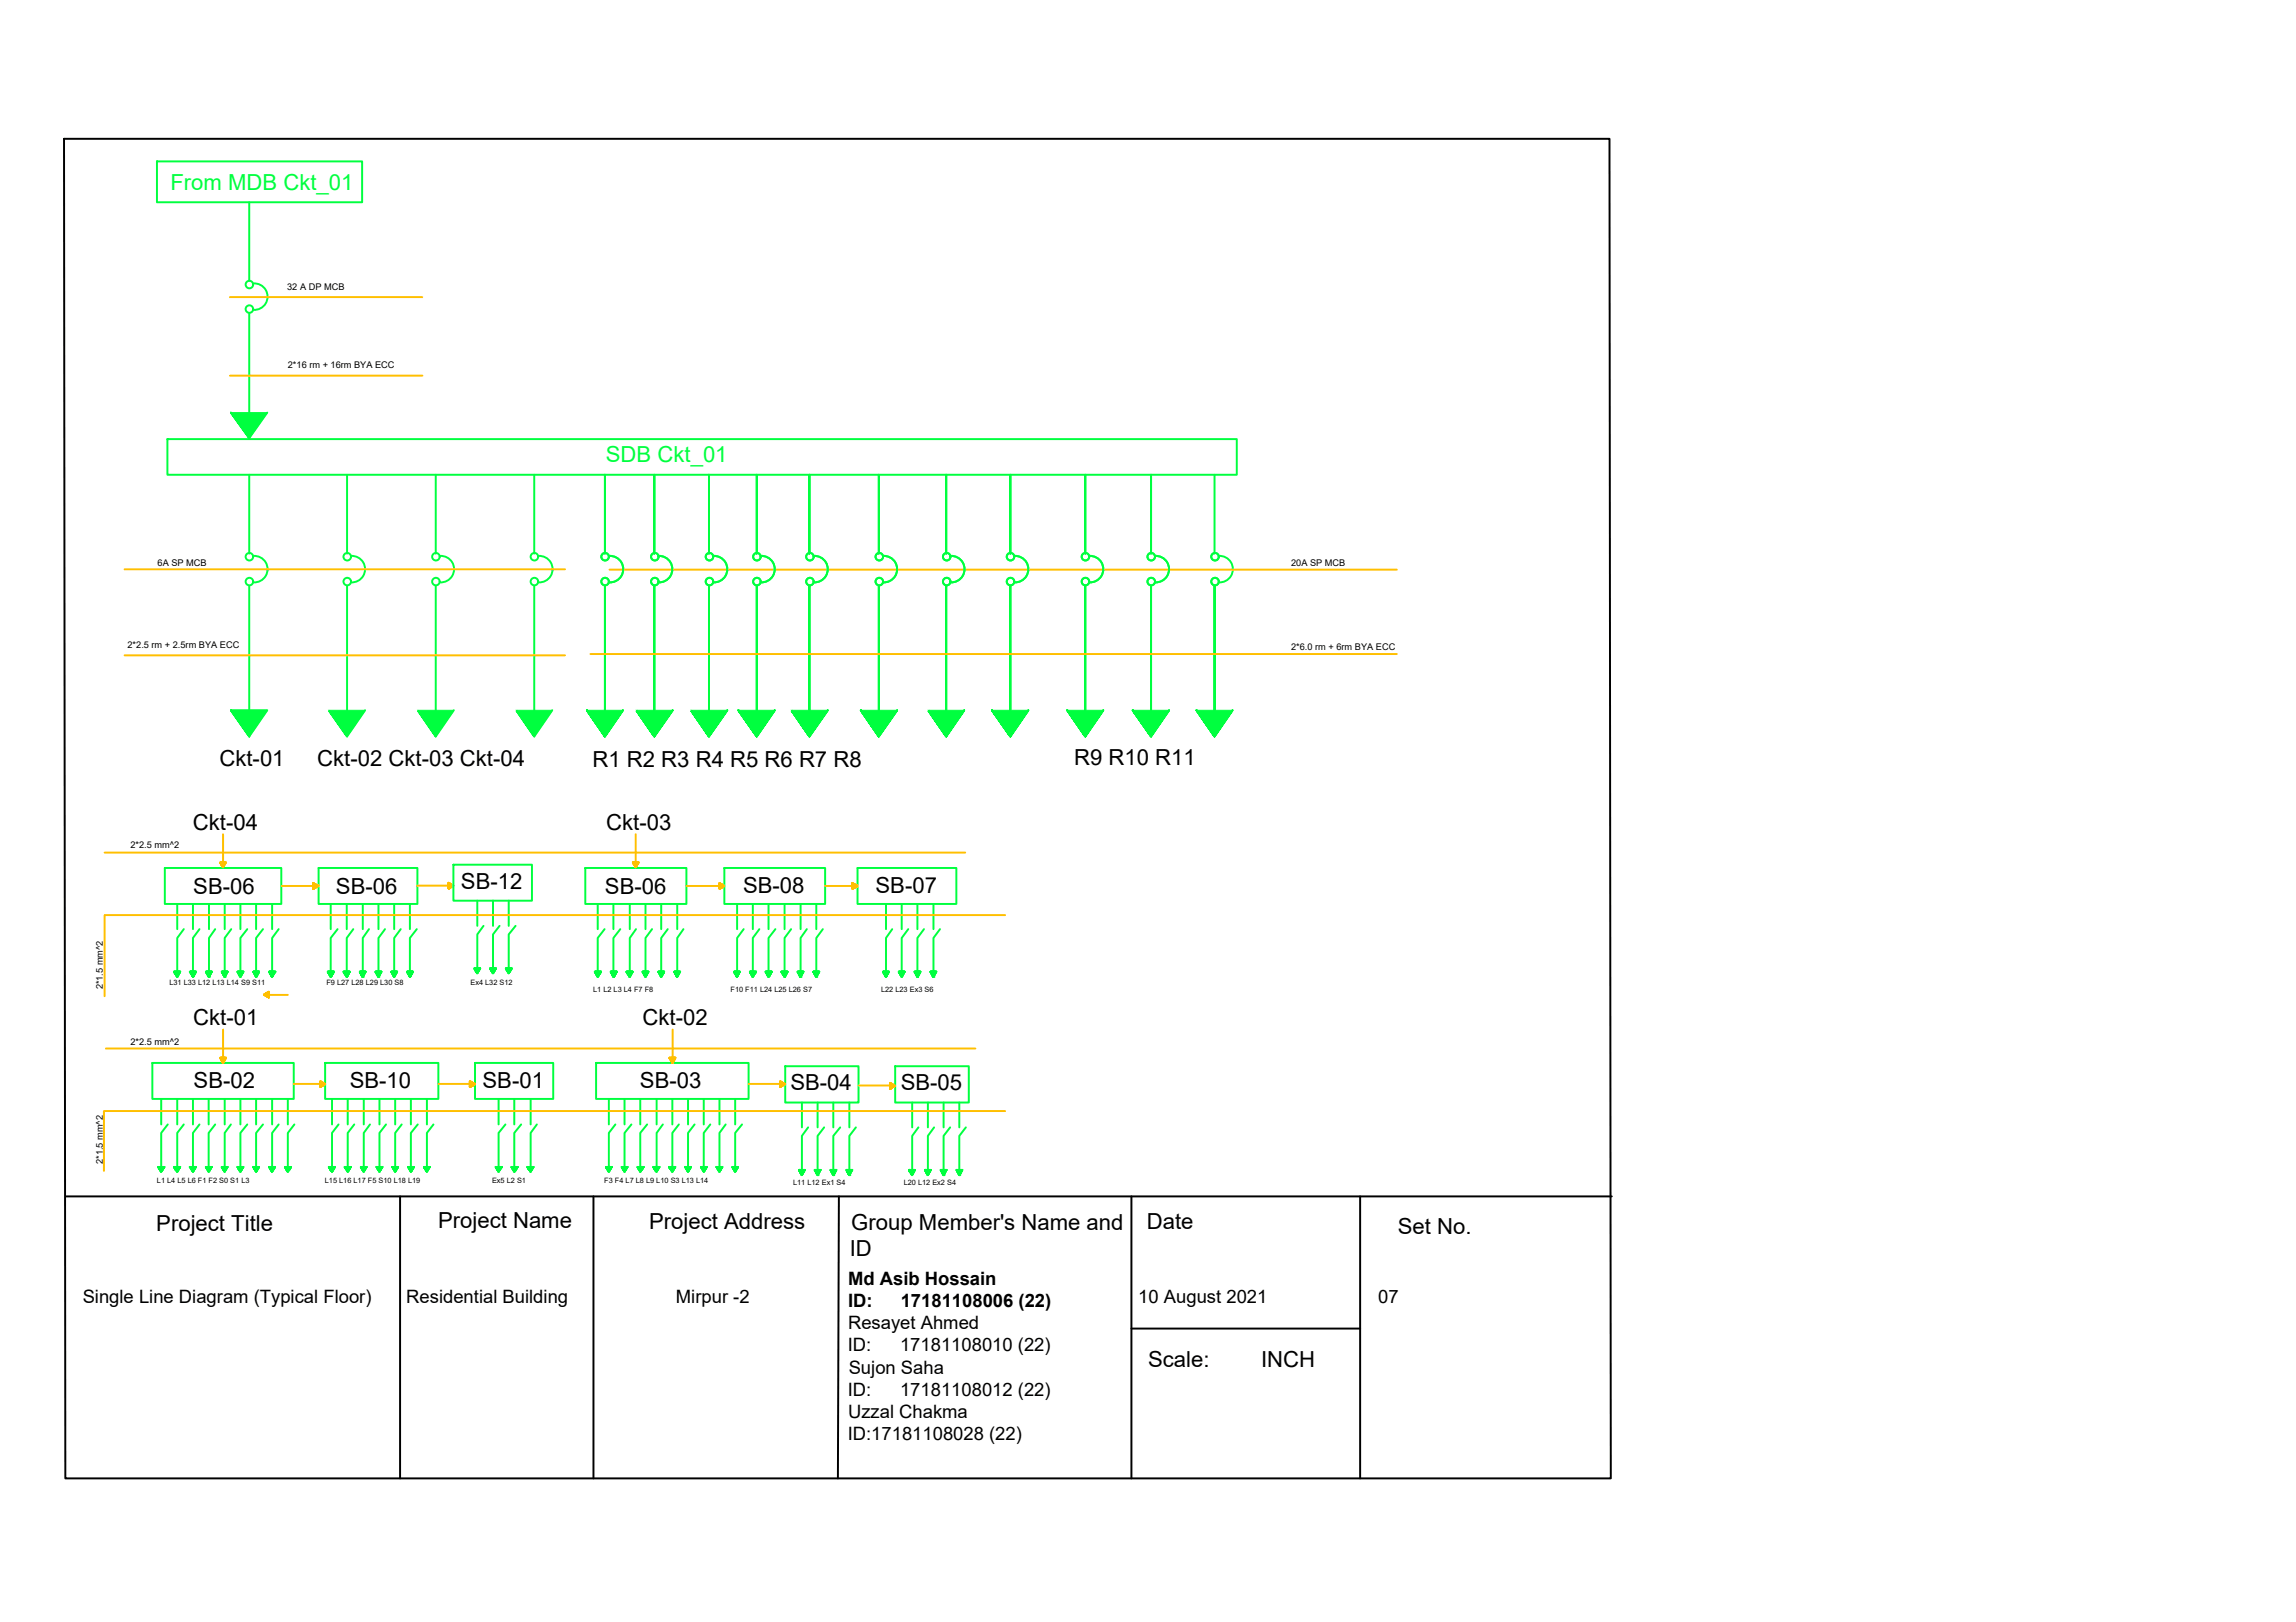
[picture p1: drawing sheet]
<svg xmlns="http://www.w3.org/2000/svg" width="297mm" height="210mm" viewBox="0 0 297 210" stroke-linecap="round" stroke-linejoin="round" font-family="sans-serif">
<defs><g id="words">
<g font-size="2.9" fill="#00ff3f">
<text x="22" y="24.7">From MDB Ckt_01</text>
<text x="78.4" y="59.8">SDB Ckt_01</text>
</g>
<g font-size="2.9">
<text x="28.4" y="99.1">Ckt-01</text>
<text x="41" y="99.1">Ckt-02 Ckt-03 Ckt-04</text>
<text x="76.7" y="99.2">R1 R2 R3 R4 R5 R6 R7 R8</text>
<text x="139" y="99">R9 R10 R11</text>
<text x="25" y="107.4">Ckt-04</text>
<text x="78.4" y="107.4">Ckt-03</text>
<text x="25" y="115.7">SB-06</text>
<text x="43.5" y="115.7">SB-06</text>
<text x="59.6" y="115.1">SB-12</text>
<text x="78.3" y="115.7">SB-06</text>
<text x="96.1" y="115.6">SB-08</text>
<text x="113.3" y="115.6">SB-07</text>
<text x="25" y="132.7">Ckt-01</text>
<text x="83.1" y="132.7">Ckt-02</text>
<text x="25" y="140.8">SB-02</text>
<text x="45.2" y="140.8">SB-10</text>
<text x="62.4" y="140.8">SB-01</text>
<text x="82.8" y="140.8">SB-03</text>
<text x="102.3" y="141">SB-04</text>
<text x="116.5" y="141">SB-05</text>
<text x="20.2" y="159.3">Project Title</text>
<text x="56.7" y="158.9">Project Name</text>
<text x="84" y="159.1">Project Address</text>
<text x="110.1" y="159.1">Group Member's Name and</text>
<text x="148.4" y="159.1">Date</text>
<text x="180.8" y="159.7">Set No.</text>
<text x="109.9" y="162.5">ID</text>
<text x="148.5" y="176.9">Scale:</text>
<text x="163.1" y="176.9">INCH</text>
</g>
<g font-size="2.4">
<text x="109.7" y="166.3">Md Asib Hossain</text>
<text x="10.7" y="168.6">Single Line Diagram (Typical Floor)</text>
<text x="52.6" y="168.6">Residential Building</text>
<text x="87.4" y="168.6">Mirpur -2</text>
<text x="109.7" y="169.2">ID:</text>
<text x="109.7" y="172">Resayet Ahmed</text>
<text x="116.5" y="169.2">17181108006 (22)</text>
<text x="147.3" y="168.6">10 August 2021</text>
<text x="178.3" y="168.6">07</text>
<text x="109.7" y="174.9">ID:</text>
<text x="109.8" y="177.8">Sujon Saha</text>
<text x="116.4" y="174.9">17181108010 (22)</text>
<text x="109.7" y="180.6">ID:</text>
<text x="109.7" y="183.5">Uzzal Chakma</text>
<text x="116.4" y="180.6">17181108012 (22)</text>
<text x="109.7" y="186.4">ID:17181108028 (22)</text>
</g>
<g font-size="1.2">
<text x="37.2" y="37.5">32 A DP MCB</text>
<text x="37.2" y="47.7">2*16 rm + 16rm BYA ECC</text>
<text x="20.4" y="73.3">6A SP MCB</text>
<text x="167" y="73.3">20A SP MCB</text>
<text x="16.5" y="83.9">2*2.5 rm + 2.5rm BYA ECC</text>
<text x="167" y="84.1">2*6.0 rm + 6rm BYA ECC</text>
<text x="16.9" y="109.7">2*2.5 mm^2</text>
<text x="13.3" y="128" transform="rotate(-90 13.3 128)">2*1.5 mm^2</text>
<text x="16.9" y="135.2">2*2.5 mm^2</text>
<text x="13.3" y="150.6" transform="rotate(-90 13.3 150.6)">2*1.5 mm^2</text>
</g>
<g font-size="1">
<text x="21.9" y="127.4">L31 L33 L12 L13 L14 S9 S11</text>
<text x="42.2" y="127.4">F9 L27 L28 L29 L30 S8</text>
<text x="60.9" y="127.4">Ex4 L32 S12</text>
<text x="76.7" y="128.4">L1 L2 L3 L4 F7 F8</text>
<text x="94.5" y="128.4">F10 F11 L24 L25 L26 S7</text>
<text x="114" y="128.4">L22 L23 Ex3 S6</text>
<text x="20.3" y="153.1">L1 L4 L5 L6 F1 F2 S0 S1 L3</text>
<text x="42" y="153.1">L15 L16 L17 F5 S10 L18 L19</text>
<text x="63.7" y="153.1">Ex5 L2 S1</text>
<text x="78.2" y="153.1">F3 F4 L7 L8 L9 L10 S3 L13 L14</text>
<text x="102.6" y="153.3">L11 L12 Ex1 S4</text>
<text x="116.9" y="153.3">L20 L12 Ex2 S4</text>
</g>
</g></defs>
<!-- layer: PDF_Layer1 -->
<g fill="#00ff3f" stroke="#00ff3f" stroke-width=".13">
<path d="M154.8 91.9h4.7l-2.4 3.4z"/>
<path d="M95.5 91.9h4.7l-2.3 3.4z"/>
<path d="M146.5 91.9h4.7l-2.3 3.4z"/>
<path d="M138.1 91.9h4.6l-2.3 3.4z"/>
<path d="M128.3 91.9h4.7l-2.3 3.4z"/>
<path d="M120.1 91.9h4.6l-2.3 3.4z"/>
<path d="M111.4 91.9h4.7l-2.4 3.4z"/>
<path d="M102.4 91.9h4.7l-2.4 3.4z"/>
<path d="M89.4 91.9h4.7l-2.4 3.4z"/>
<path d="M75.9 91.9h4.7l-2.3 3.4z"/>
<path d="M82.3 91.9h4.7l-2.3 3.4z"/>
<path d="M29.9 91.9h4.7l-2.4 3.4z"/>
<path d="M42.5 91.9h4.7l-2.3 3.4z"/>
<path d="M54 91.9h4.7l-2.3 3.4z"/>
<path d="M66.8 91.9h4.6l-2.3 3.4z"/>
<path d="M29.9 53.4h4.7l-2.4 3.3z"/>
</g>
<g fill="none" stroke="#00ff3f" stroke-width=".25">
<path d="M20.3 20.9h26.5v5.3h-26.5zM32.2 26.2v10.1M32.8 36.7a1.71 1.71 0 0 1 1.8 1.7 1.71 1.71 0 0 1-1.8 1.7M21.7 56.8h138.3v4.6h-138.3zM32.2 40.6v16M34.6 53.4l-2.4 3.3-2.3-3.3 2.3 3.3M32.2 61.4v10.2M32.2 75.8v16.1M32.8 71.9a1.71 1.71 0 0 1 1.8 1.8 1.71 1.71 0 0 1-1.8 1.7M44.9 61.4v10.2M44.9 75.8v16.1M45.4 71.9a1.71 1.71 0 0 1 1.8 1.8 1.71 1.71 0 0 1-1.8 1.7"/>
<path d="M56.4 61.4v10.2M56.4 75.8v16.1M56.9 71.9a1.71 1.71 0 0 1 1.8 1.8 1.71 1.71 0 0 1-1.8 1.7M69.1 61.4v10.2M69.1 75.8v16.1M69.7 71.9a1.71 1.71 0 0 1 1.8 1.8 1.71 1.71 0 0 1-1.8 1.7M78.3 71.6v-10.2v10.2M78.8 71.9a1.71 1.71 0 0 1 1.8 1.8 1.71 1.71 0 0 1-1.8 1.7M84.7 71.6v-10.2v10.2M85.2 71.9a1.71 1.71 0 0 1 1.8 1.8 1.71 1.71 0 0 1-1.8 1.7M91.7 71.6v-10.2v10.2M92.3 71.9a1.71 1.71 0 0 1 1.8 1.8 1.71 1.71 0 0 1-1.8 1.7"/>
<path d="M97.9 71.6v-10.2v10.2M98.4 71.9a1.71 1.71 0 0 1 1.8 1.8 1.71 1.71 0 0 1-1.8 1.7M104.7 71.6v-10.2v10.2M105.3 71.9a1.71 1.71 0 0 1 1.8 1.8 1.71 1.71 0 0 1-1.8 1.7M113.7 71.6v-10.2v10.2M114.2 71.9a1.71 1.71 0 0 1 1.9 1.8 1.71 1.71 0 0 1-1.9 1.7M122.4 71.6v-10.2v10.2M123 71.9a1.71 1.71 0 0 1 1.8 1.8 1.71 1.71 0 0 1-1.8 1.7M130.7 71.6v-10.2v10.2M131.2 71.9a1.71 1.71 0 0 1 1.8 1.8 1.71 1.71 0 0 1-1.8 1.7M140.4 71.6v-10.2v10.2M140.9 71.9a1.71 1.71 0 0 1 1.8 1.8 1.71 1.71 0 0 1-1.8 1.7"/>
<path d="M148.9 71.6v-10.2v10.2M149.4 71.9a1.71 1.71 0 0 1 1.8 1.8 1.71 1.71 0 0 1-1.8 1.7M157.1 61.4v10.2M157.7 71.9a1.71 1.71 0 0 1 1.8 1.8 1.71 1.71 0 0 1-1.8 1.7M29.9 91.9l2.3 3.4-2.3-3.4h4.7l-2.4 3.4M47.2 91.9l-2.3 3.4-2.4-3.4 2.4 3.4M58.7 91.9l-2.3 3.4-2.4-3.4 2.4 3.4M71.4 91.9l-2.3 3.4-2.3-3.4 2.3 3.4M75.9 91.9l2.4 3.4 2.3-3.4-2.3 3.4zM78.3 91.9v-16.1v16.1M82.3 91.9l2.4 3.4 2.3-3.4-2.3 3.4zM84.7 91.9v-16.1v16.1"/>
<path d="M89.4 91.9l2.3 3.4 2.4-3.4-2.4 3.4zM91.7 91.9v-16.1v16.1M95.5 91.9l2.4 3.4 2.3-3.4-2.3 3.4zM97.9 91.9v-16.1v16.1M102.4 91.9l2.3 3.4 2.4-3.4-2.4 3.4zM104.7 91.9v-16.1v16.1M111.4 91.9l2.3 3.4 2.4-3.4-2.4 3.4zM113.7 91.9v-16.1v16.1M120.1 91.9l2.3 3.4 2.3-3.4-2.3 3.4zM122.4 91.9v-16.1v16.1M128.3 91.9l2.4 3.4 2.3-3.4-2.3 3.4zM130.7 91.9v-16.1v16.1"/>
<path d="M138.1 91.9l2.3 3.4 2.3-3.4-2.3 3.4zM140.4 91.9v-16.1v16.1M146.5 91.9l2.4 3.4 2.3-3.4-2.3 3.4zM148.9 91.9v-16.1v16.1M154.8 91.9l2.3 3.4 2.4-3.4-2.4 3.4zM157.1 91.9v-16.1v16.1M21.3 112.3h15.1v4.7h-15.1zM22.9 117v3.2M25 117v3.2M27 117v3.2M29.1 117v3.2M31.1 117v3.2"/>
<path d="M33.1 117v3.2M35.2 117v3.2M41.2 112.3h12.8v4.7h-12.8zM42.8 117v3.2M44.9 117v3.2M46.9 117v3.2M49 117v3.2M51 117v3.2M53 117v3.2M58.7 111.9h10.1v4.7h-10.1zM61.8 116.6v3.2M62.6 119.8l-.8 1.1v4.4l-.3 .3 .2-.3"/>
<path d="M63.8 116.6v3.2M64.6 119.8l-.8 1.1v4.4l-.2 .3 .2-.3-.2 .3M65.8 116.6v3.2M66.7 119.8l-.9 1.1v4.4l-.2 .2M75.7 112.3h13.1v4.7h-13.1zM77.3 117v3.2M79.4 117v3.2M81.5 117v3.2M83.5 117v3.2M85.5 117v3.2M87.6 117v3.2M93.7 112.3h13.1v4.7h-13.1z"/>
<path d="M95.4 117v3.2M97.4 117v3.2M99.4 117v3.2M101.5 117v3.2M103.6 117v3.2M105.6 117v3.2M110.9 112.3h12.8v4.7h-12.8zM114.6 117v3.2M116.7 117v3.2M118.7 117v3.2M120.8 117v3.2M19.7 137.6h18.3v4.6h-18.3z"/>
<path d="M22.5 125.7h.1M22.5 125.7h.8l-.4 .7zM22.5 125.7v.1M22.6 125.9l.1-.2-.1 .2M22.6 125.7l-.1 .1M22.6 126l.4-.3-.3 .3M22.7 125.7l-.2 .1M22.7 125.7l-.1 .2 .2-.2M22.7 126.1l.4-.4-.4 .4M22.8 126.2l.4-.5-.4 .5M22.8 125.7l-.2 .2M22.8 126.3l.5-.6-.5 .6"/>
<path d="M22.9 125.7l-.3 .3M22.9 126.3l.2-.3-.2 .3M23 125.7l-.3 .3 .3-.3M23 126.3l-.1 .1 .1-.1M23 126.4h-.1M23 126.3l-.1 .1M23.1 125.7l-.4 .3M23.1 126.2l-.2 .2 .2-.1M23.1 125.7l-.4 .4 .4-.4M23.1 126.1l-.2 .3 .2-.3M23.2 125.7l-.4 .5 .4-.5-.4 .4M23.2 126l-.3 .3 .3-.3"/>
<path d="M23.2 125.7l-.4 .6M23.2 125.9l-.4 .4M23.3 125.8l-.5 .5 .5-.5M23.3 125.8l-.5 .5 .4-.4M23.8 120.2l-.9 1.2v4.3M24.5 125.7h.8l-.3 .7zM24.6 125.7h.1M24.6 125.8h.1M24.7 125.7l-.1 .1M24.7 125.8l.1-.1-.1 .1M24.7 125.9l.1-.2-.1 .2M24.8 125.7l-.1 .2 .1-.2"/>
<path d="M24.8 126l.2-.3-.2 .3M24.8 126l.3-.3-.3 .3M24.8 126.1l.4-.4-.4 .4M24.8 125.7l-.1 .2M24.9 125.7l-.2 .3 .2-.3M24.9 126.3l.4-.6-.4 .6M25 125.7l-.2 .3M25 126.4h.1M25.1 125.7l-.3 .4 .3-.4M25.1 126.3l-.1 .1M25.1 126.2l-.1 .2 .1-.1M25.2 125.7l-.4 .4"/>
<path d="M25.2 126l-.3 .3 .3-.3M25.2 126.1l-.3 .3 .2-.3M25.2 125.7l-.4 .5 .5-.5M25.3 126l-.4 .3 .3-.3M25.3 125.7l-.5 .6M25.3 125.8l-.4 .5M25.3 125.9l-.4 .4 .4-.4M25.8 120.2l-.8 1.2v4.3l-.2 .3M26.7 125.7h.1M26.7 125.7h.7l-.4 .7zM26.7 125.8l.1-.1-.1 .1M26.7 125.7v.1"/>
<path d="M26.7 126l.3-.3-.3 .3M26.8 125.7l-.1 .2 .2-.2-.2 .2 .2-.2M26.8 126l.3-.3-.3 .3M26.9 126.2l.4-.5-.4 .5M26.9 125.7l-.2 .2M27 125.7l-.2 .3M27 126.4h.1M27.1 125.7l-.3 .3M27.1 125.7l-.3 .4 .4-.4-.3 .4 .3-.4M27.1 126.3l-.1 .1M27.2 126.2l-.2 .2 .1-.1M27.2 126l-.2 .3 .2-.3"/>
<path d="M27.2 126.1l-.2 .3 .2-.3M27.2 125.7l-.3 .4M27.3 125.7l-.4 .6 .4-.6M27.3 126l-.3 .3 .2-.3M27.3 125.8l-.4 .5M27.3 125.9l-.3 .4 .3-.4M27.4 125.7l-.5 .6M27.8 120.2l-.8 1.2v4.3l-.2 .3 .2-.3M28.7 125.7h.1M28.7 125.7h.7l-.3 .7zM28.7 125.7v.1M28.8 125.7l-.1 .1"/>
<path d="M28.9 125.7l-.2 .2M28.9 126.1l.3-.4-.3 .4M28.9 125.7l-.1 .2M28.9 126.2l.5-.5-.5 .5M29 125.7l-.2 .2M29 125.7l-.2 .3M29 126.3l.3-.3-.3 .3M29.1 126.4h.1M29.1 125.7l-.2 .3M29.1 126.3v.1M29.2 125.7l-.3 .3M29.2 126.3l-.2 .1"/>
<path d="M29.2 125.7l-.3 .4 .3-.4M29.2 126.2l-.2 .2 .2-.1M29.2 126.1l-.2 .3 .2-.3M29.3 125.7l-.4 .5 .4-.5-.4 .4M29.3 126l-.3 .3 .3-.3M29.4 125.7l-.5 .6 .5-.6M29.4 125.9l-.4 .4M29.4 125.8l-.4 .5 .4-.5M29.4 125.8l-.4 .5 .4-.4M29.4 125.7l-.4 .6M29.9 120.2l-.8 1.2v4.3l-.3 .3M30.7 125.7v.1"/>
<path d="M30.7 125.7h.8l-.4 .7zM30.8 125.7v.1M30.8 125.7v.1v-.1M30.8 125.9l.1-.2-.1 .2M30.8 126l.3-.3-.3 .3M30.9 125.7l-.1 .1M30.9 125.7l-.1 .2M30.9 126.1l.4-.4-.4 .4M31 125.7l-.2 .3 .2-.3M31 126.2l.4-.5-.4 .5M31 126.3l.4-.6-.4 .6M31.1 126.3l.2-.3-.2 .3"/>
<path d="M31.1 125.7l-.2 .3 .3-.3M31.1 126.3v.1l.1-.1M31.1 126.4h.1M31.2 125.7l-.3 .3M31.2 126.3l-.1 .1 .1-.1M31.2 126.2l-.1 .2M31.3 125.7l-.4 .4M31.3 126.1l-.2 .3 .2-.3M31.3 125.7l-.3 .5 .4-.5M31.4 126l-.3 .3 .3-.3M31.4 125.9l-.4 .4M31.4 125.7l-.4 .6"/>
<path d="M31.4 125.8l-.4 .5 .5-.5M31.4 125.8l-.4 .5 .4-.4M32 120.2l-.9 1.2v4.3l-.2 .3 .2-.3-.2 .3M32.8 125.7h.1M32.8 125.8h.1M32.8 125.8l.1-.1-.1 .1M32.8 125.7h.7l-.4 .7zM32.9 125.7l-.1 .1M32.9 125.9l.1-.2-.1 .2M32.9 125.7l-.1 .2 .2-.2M32.9 126l.3-.3-.3 .3M33 125.7l-.2 .2"/>
<path d="M33 126.1l.4-.4-.4 .4M33 125.7l-.1 .3 .2-.3M33.2 125.7l-.3 .3M33.2 126.4h.1M33.2 125.7l-.2 .3M33.3 125.7l-.3 .4 .3-.4M33.3 126.3l-.2 .1 .2-.1M33.3 126.1l-.2 .3 .2-.2M33.3 125.7l-.3 .4M33.3 126l-.2 .3 .3-.3M33.3 126.1l-.2 .3M33.4 125.7l-.4 .5 .4-.5"/>
<path d="M33.4 126l-.3 .3 .3-.3M33.5 125.8l-.5 .5M33.5 125.9l-.4 .4 .3-.4M33.5 125.7l-.5 .6M34 120.2l-.9 1.2v4.3M34.8 125.7h.1M34.8 125.7h.8l-.4 .7zM34.9 126l.2-.3-.2 .3M35 125.7l-.1 .1M35 125.7l-.1 .2M35 126.2l.5-.5-.5 .5M35.1 125.7l-.2 .2"/>
<path d="M35.1 125.7l-.1 .3M35.2 126.4v-.1v.1M35.2 126.4h.1M35.3 125.7l-.3 .3M35.3 126.3l-.1 .1M35.3 125.7l-.3 .4M35.3 126.2l-.1 .2 .1-.1M35.4 125.7l-.4 .4M35.4 126.1l-.2 .3 .1-.3M35.4 126l-.2 .3M35.4 126l-.3 .3M35.5 125.7l-.4 .6 .4-.6"/>
<path d="M35.5 126l-.4 .3 .3-.3M35.5 125.9l-.4 .4 .4-.4M35.6 125.7l-.5 .6M35.6 125.8l-.5 .5 .4-.5M35.6 125.8l-.5 .5M36.1 120.2l-.9 1.2v4.3l-.2 .3 .2-.3M42.1 137.6h14.6v4.6h-14.6zM42.4 125.7h.1M42.4 125.8h.1M42.4 125.7h.8l-.4 .7zM42.4 125.7v.1l.1-.1M42.4 125.8l.2-.1-.2 .2"/>
<path d="M42.5 126l.3-.3-.3 .3M42.6 125.7l-.1 .2M42.6 126l.4-.3-.4 .4M42.6 125.7l-.1 .2 .2-.2M42.7 126.2l.4-.5-.4 .5M42.7 125.7l-.2 .2M42.7 125.7l-.2 .3M42.8 126.3v.1l.1-.1M42.8 126.4h.1M42.9 126.3l-.2 .1M43 125.7l-.4 .4M43 126.2l-.3 .2 .3-.1"/>
<path d="M43 125.7l-.4 .4 .4-.4M43 126.1l-.3 .3 .3-.3M43.1 125.7l-.4 .5 .4-.5-.4 .4M43.1 126l-.4 .3M43.1 125.7l-.4 .6M43.1 125.9l-.4 .4M43.2 125.7l-.5 .6 .5-.6M43.2 125.8l-.5 .5 .5-.5M43.2 125.8l-.5 .5 .4-.4M43.7 120.2l-.9 1.2v4.3l-.2 .3 .2-.3-.2 .3 .2-.3M44.4 125.7h.1M44.4 125.7h.8l-.3 .7z"/>
<path d="M44.5 125.8h.1M44.5 125.7v.1M44.5 125.9l.1-.2-.1 .2M44.5 125.9l.2-.2-.2 .2M44.6 125.7l-.1 .2 .1-.2M44.6 126l.3-.3-.3 .3M44.6 126.1l.4-.4-.4 .4M44.6 126.1l.5-.4-.5 .4M44.7 125.7l-.1 .2M44.8 125.7l-.2 .3 .2-.3M44.8 126.3l.4-.6-.4 .6M44.9 125.7l-.3 .3 .3-.3"/>
<path d="M44.9 126.4h.1M45 125.7l-.4 .3M45 126.3l-.1 .1 .1-.1M45 126.2l-.2 .2M45.1 125.7l-.4 .4M45.1 126l-.3 .3 .3-.3M45.1 126.1l-.3 .3 .2-.3M45.1 125.7l-.4 .5 .5-.5M45.2 126l-.4 .3 .3-.3M45.2 125.9l-.4 .4M45.2 125.7l-.5 .6M45.2 125.8l-.4 .5 .4-.5-.4 .5 .4-.4"/>
<path d="M45.7 120.2l-.8 1.2v4.3l-.3 .3M46.6 125.7h.1M46.6 125.7h.7l-.4 .7zM46.6 125.8l.1-.1-.1 .1M46.6 125.7v.1M46.7 125.7l-.1 .2 .1-.2M46.7 126l.2-.3-.2 .3M46.7 126l.3-.3-.3 .3M46.8 125.7l-.2 .2M46.8 126.3l.5-.5-.5 .5M46.8 125.7l-.2 .3M46.9 126.4h.1"/>
<path d="M47 125.7l-.3 .3M47 125.7l-.3 .4 .4-.4M47 126.3l-.1 .1M47.1 126.2l-.2 .2 .1-.1M47.1 125.7l-.3 .4M47.1 126l-.3 .3 .3-.3M47.1 126.1l-.2 .3 .2-.3M47.2 125.7l-.4 .5M47.2 126l-.4 .3 .3-.3M47.2 125.9l-.4 .4M47.2 125.8l-.4 .5 .4-.4M47.3 125.7l-.5 .6"/>
<path d="M47.7 120.2l-.8 1.2v4.3l-.2 .3 .2-.3M48.6 125.7h.1M48.6 125.7h.7l-.3 .7zM48.6 125.7v.1M48.6 125.9l.2-.2-.2 .2M48.7 125.7l-.1 .1M48.7 126l.2-.3-.2 .3M48.8 125.7l-.1 .2 .1-.2M48.8 126.1l.3-.4-.3 .4M48.8 126.2l.5-.5-.5 .5M48.8 125.7l-.1 .2M48.9 125.7l-.2 .3"/>
<path d="M48.9 126.3l.3-.3-.3 .3M49 126.4h.1M49 125.7l-.2 .3M49 126.3v.1M49.1 125.7l-.3 .3M49.1 126.3l-.2 .1M49.1 125.7l-.3 .4 .3-.4M49.1 126.2l-.2 .2 .2-.1M49.1 126.1l-.2 .3 .2-.3M49.2 125.7l-.4 .4M49.2 126l-.3 .3 .3-.3M49.3 125.7l-.5 .6 .5-.6"/>
<path d="M49.3 125.9l-.4 .4M49.3 125.8l-.4 .5 .4-.5M49.3 125.8l-.4 .5 .4-.4M49.3 125.7l-.5 .6M49.8 120.2l-.8 1.2v4.3l-.3 .3M50.6 125.7h.1M50.6 125.8h.1M50.6 125.7h.8l-.4 .7zM50.7 125.7v.1v-.1M50.7 125.9l.1-.2-.1 .2M50.7 126l.3-.3-.2 .3M50.8 125.7l-.1 .1"/>
<path d="M50.8 125.7l-.1 .2 .2-.2M50.8 126.1l.4-.4-.4 .4M50.9 126.2l.4-.5-.4 .5M50.9 125.7l-.2 .2M50.9 126.3l.5-.6-.5 .6M51 125.7l-.3 .3M51 126.3l.2-.3-.2 .3M51 125.7l-.2 .3 .3-.3M51 126.3v.1l.1-.1M51 126.4h.1M51.1 126.3l-.1 .1M51.1 125.7l-.3 .3"/>
<path d="M51.1 126.2l-.1 .2 .1-.1M51.2 125.7l-.4 .4 .4-.4M51.2 126.1l-.2 .3 .2-.3M51.3 125.7l-.4 .5 .4-.5-.4 .4M51.3 126l-.3 .3 .3-.3M51.3 125.7l-.4 .6M51.3 125.9l-.4 .4M51.3 125.8l-.4 .5 .5-.5M51.3 125.8l-.4 .5 .4-.4M51.8 120.2l-.8 1.2v4.3M52.6 125.7h.8l-.4 .7zM52.7 125.7h.1"/>
<path d="M52.7 125.8h.1M52.7 125.7v.1M52.7 125.8l.1-.1-.1 .1M52.7 125.9l.2-.2-.2 .2M52.8 125.7l-.1 .2 .2-.2M52.8 126l.3-.3-.3 .3M52.9 126l.3-.3-.3 .3M52.9 126.1l.3-.4-.3 .4M52.9 125.7l-.1 .2M52.9 125.7l-.1 .3 .2-.3M53.1 125.7l-.3 .3M53.1 126.4h.1"/>
<path d="M53.2 125.7l-.3 .4 .3-.4M53.2 126.3l-.2 .1M53.2 126.2l-.2 .2 .2-.1M53.2 125.7l-.3 .4M53.2 126l-.2 .3 .3-.3M53.2 126.1l-.2 .3 .2-.3M53.3 125.7l-.4 .5 .4-.5M53.3 126l-.3 .3 .3-.3M53.4 125.7l-.5 .6M53.4 125.8l-.5 .5M53.4 125.9l-.4 .4 .3-.4M53.9 120.2l-.9 1.2v4.3l-.2 .3"/>
<path d="M61.4 125.3h.1M61.4 125.3h.7l-.3 .7zM61.4 125.4l.1-.1-.1 .1M61.5 137.6h10.1v4.6h-10.1zM61.5 125.3l-.1 .1M61.5 125.4l.1-.1-.1 .1M61.5 125.5l.2-.2-.2 .2M61.5 125.6l.3-.3-.3 .3M61.6 125.3l-.1 .2 .1-.2M61.6 125.7l.3-.4-.3 .4M61.6 125.7l.4-.4-.4 .4M61.7 125.3l-.2 .2"/>
<path d="M61.8 125.9v.1M61.8 125.3l-.3 .3M61.8 125.8l-.1 .2 .1-.1M61.8 125.8l-.1 .1 .1-.1M61.9 125.3l-.4 .4M61.9 125.7l-.2 .2 .2-.2M61.9 125.3l-.3 .4 .4-.4M61.9 125.6l-.2 .3 .2-.2M62 125.3l-.4 .4M62 125.5l-.3 .4M62 125.3l-.4 .5M62 125.4l-.3 .4 .3-.3"/>
<path d="M62.1 125.4l-.4 .4 .3-.4M63.4 125.3h.1M63.4 125.4h.1M63.4 125.3h.8l-.4 .7zM63.4 125.3v.1M63.5 125.3l-.1 .1 .1-.1M63.5 125.4l.1-.1-.1 .1M63.5 125.6l.3-.3-.3 .3M63.6 125.3l-.2 .1M63.7 125.3l-.2 .2 .2-.2M63.7 125.3l-.2 .2M63.8 125.3l-.2 .3 .3-.3"/>
<path d="M63.8 125.9v.1M63.9 125.8l-.1 .2v-.1M64 125.3l-.4 .4M64 125.7l-.3 .2 .2-.2M64 125.3l-.3 .4 .3-.4M64 125.6l-.3 .3 .3-.3M64 125.6l-.3 .3 .3-.2M64 125.5l-.3 .4M64.1 125.3l-.4 .4M64.1 125.5l-.4 .3M64.1 125.3l-.4 .5M64.1 125.4l-.4 .4"/>
<path d="M64.1 125.4l-.4 .4 .4-.4M65.4 125.3h.1M65.4 125.3h.8l-.4 .7zM65.5 125.3v.1M65.5 125.5l.2-.2-.2 .2M65.6 125.3l-.1 .1M65.6 125.5l.1-.2-.1 .2M65.6 125.7l.4-.4-.4 .4M65.7 125.7l.4-.4-.4 .4M65.7 125.7l.5-.4-.5 .5M65.7 125.3l-.1 .2 .2-.2M65.9 125.3l-.3 .3"/>
<path d="M65.9 125.9l-.1 .1M65.9 125.8l-.1 .2 .1-.1M66 125.3l-.4 .4M66 125.7l-.2 .2 .1-.2M66 125.7l-.2 .2M66 125.6l-.2 .3 .2-.3M66.1 125.3l-.4 .4 .4-.4M66.1 125.5l-.3 .4 .3-.3M66.1 125.5l-.3 .3M66.2 125.3l-.5 .5M66.2 125.4l-.5 .4 .5-.4M66.2 125.3l-.5 .5 .5-.4"/>
<path d="M76.9 125.7v.1M76.9 125.7h.9l-.5 .7zM77 125.7v.1M77 125.7v.1l.1-.1M77 125.9l.2-.2-.2 .2M77.1 126l.2-.3-.2 .3M77.1 137.6h19.7v4.6h-19.7zM77.1 125.7l-.1 .1M77.2 125.7l-.2 .2M77.2 126.1l.3-.4-.3 .4M77.2 125.7l-.1 .3 .1-.3M77.2 126.2l.5-.5-.5 .5"/>
<path d="M77.2 126.3l.5-.6-.5 .6M77.3 126.3l.2-.3-.2 .3M77.4 125.7l-.3 .3 .3-.3M77.4 126.3l-.1 .1 .1-.1M77.4 126.4h-.1M77.5 125.7l-.4 .3M77.5 126.3l-.2 .1 .1-.1M77.5 126.2l-.2 .2M77.5 125.7l-.3 .4M77.5 126.1l-.2 .3 .2-.3M77.5 125.7l-.3 .4 .4-.4-.4 .5 .4-.5M77.6 126l-.3 .3 .3-.3"/>
<path d="M77.7 125.9l-.5 .4M77.7 125.7l-.5 .6M77.7 125.8l-.5 .5 .6-.5M77.7 125.8l-.5 .5 .5-.4M78.2 120.2l-.9 1.2v4.3l-.2 .3 .3-.3-.3 .3M79 125.7h.1M79 125.8h.1M79 125.8l.1-.1-.1 .1M79 125.7h.8l-.4 .7zM79.1 125.7v.1M79.1 125.9l.2-.2-.2 .2M79.1 125.7v.2l.1-.2"/>
<path d="M79.1 126l.4-.3-.4 .3M79.2 125.7l-.1 .2M79.2 126.1l.5-.4-.5 .4M79.3 125.7l-.2 .3 .2-.3M79.4 125.7l-.3 .3M79.4 126.4l.1-.1-.1 .1M79.5 125.7l-.3 .3M79.5 125.7l-.3 .4 .4-.4M79.5 126.3l-.1 .1 .1-.1M79.6 126.1l-.2 .3 .2-.2M79.6 125.7l-.4 .4M79.6 126l-.3 .3 .4-.3"/>
<path d="M79.6 126.1l-.3 .3M79.7 125.7l-.5 .5 .5-.5M79.7 126l-.4 .3 .4-.3M79.7 125.8l-.4 .5M79.7 125.9l-.4 .4 .4-.4M79.8 125.7l-.5 .6M80.2 120.2l-.8 1.2v4.3M81.1 125.7h.1M81.1 125.7h.8l-.4 .7zM81.1 126l.3-.3-.3 .3M81.2 125.7l-.1 .1M81.3 125.7l-.2 .2"/>
<path d="M81.3 126.2l.4-.5-.4 .5M81.4 125.7l-.3 .2M81.4 125.7l-.2 .3M81.4 126.4l.1-.1-.1 .1M81.5 126.4h.1M81.6 125.7l-.3 .3M81.6 126.3l-.2 .1M81.6 125.7l-.3 .4M81.6 126.2l-.2 .2 .2-.1M81.6 126.1l-.2 .3 .2-.3M81.6 126l-.2 .3M81.7 125.7l-.4 .4"/>
<path d="M81.7 126l-.3 .3M81.7 125.7l-.3 .6 .4-.6M81.7 126l-.3 .3 .3-.3M81.8 125.9l-.4 .4 .3-.4M81.8 125.7l-.4 .6M81.8 125.8l-.4 .5 .4-.5M81.9 125.8l-.5 .5M82.3 120.2l-.8 1.2v4.3l-.3 .3 .2-.3M83.1 125.7h.1M83.1 125.8h.1M83.1 125.7h.8l-.4 .7zM83.2 125.7v.1v-.1"/>
<path d="M83.2 125.9l.1-.2-.1 .2M83.3 125.7l-.1 .1M83.3 126l.2-.3-.2 .3M83.3 126.1l.4-.4-.4 .4M83.3 125.7l-.1 .2 .2-.2M83.4 126.2l.4-.5-.4 .5M83.4 125.7l-.2 .2M83.5 125.7l-.2 .3M83.6 126.3l-.1 .1 .1-.1M83.6 126.4h-.1M83.6 125.7l-.3 .3M83.6 126.3l-.1 .1"/>
<path d="M83.6 126.2l-.1 .2 .1-.1M83.7 125.7l-.4 .4 .4-.4M83.7 126.1l-.2 .3 .2-.3M83.8 125.7l-.4 .5 .4-.5-.5 .4M83.8 126l-.3 .3M83.8 126l-.4 .3M83.8 125.7l-.4 .6M83.8 125.9l-.4 .4M83.8 125.7l-.4 .6 .5-.6M83.8 125.8l-.4 .5 .5-.5M83.8 125.8l-.4 .5 .4-.4M84.4 120.2l-.9 1.2v4.3l-.2 .3 .3-.3-.3 .3 .3-.3"/>
<path d="M85.2 125.7h.1M85.2 125.7h.7l-.4 .7zM85.2 125.8h.1M85.2 125.7v.1l.1-.1M85.2 125.9l.2-.2-.2 .2M85.3 125.9l.2-.2-.2 .2M85.3 125.7l-.1 .1M85.3 126l.3-.3-.3 .3M85.4 125.7l-.2 .2M85.4 126.1l.3-.4-.3 .4M85.4 126.1l.4-.4-.4 .4M85.5 125.7l-.2 .3 .2-.3"/>
<path d="M85.5 126.3l.4-.6-.4 .6M85.6 125.7l-.3 .3 .3-.3M85.6 126.3l-.1 .1 .1-.1M85.6 126.4h-.1M85.7 125.7l-.3 .3M85.7 126.3l-.2 .1 .1-.1M85.7 126.2l-.2 .2M85.7 125.7l-.3 .4M85.8 126l-.3 .3 .3-.3M85.8 126.1l-.3 .3 .2-.3M85.8 125.7l-.4 .5 .4-.5M85.8 125.9l-.3 .4"/>
<path d="M85.9 125.7l-.5 .6M85.9 125.8l-.4 .5 .4-.5-.4 .5 .4-.4M86.4 120.2l-.9 1.2v4.3l-.2 .3M87.2 125.7h.1M87.2 125.8l.1-.1-.1 .1M87.2 125.7h.8l-.4 .7zM87.3 125.7v.1M87.4 125.7l-.1 .2 .1-.2M87.4 126l.2-.3-.2 .3M87.4 126l.3-.3-.3 .3M87.4 125.7l-.1 .2M87.4 126.1l.4-.4-.4 .4"/>
<path d="M87.5 125.7l-.2 .3M87.5 126.3l.5-.5-.5 .5M87.6 126.4h.1M87.7 125.7l-.3 .3M87.7 125.7l-.3 .4 .3-.4M87.7 126.3l-.1 .1 .1-.1M87.7 126.1l-.1 .3 .1-.2M87.8 125.7l-.4 .4M87.8 126l-.3 .3 .3-.3M87.8 126.1l-.3 .3M87.8 125.7l-.4 .5M87.9 126l-.4 .3 .3-.3"/>
<path d="M87.9 125.9l-.4 .4M87.9 125.7l-.4 .5M87.9 125.8l-.4 .5 .4-.4M88 125.7l-.5 .6M88.4 120.2l-.8 1.2v4.3l-.2 .3 .2-.3M95 125.7h.1M95 125.8l.1-.1-.1 .1M95 125.7h.7l-.3 .7zM95.1 125.7l-.1 .1M95.1 125.9l.1-.2-.1 .2M95.1 125.7l-.1 .2 .2-.2M95.1 126l.2-.3-.2 .3"/>
<path d="M95.1 126l.3-.3-.3 .3M95.2 125.7l-.2 .2M95.2 126.1l.4-.4-.4 .4M95.2 125.7l-.1 .3M95.2 126.3l.5-.5-.5 .5M95.4 126.4h.1M95.4 125.7l-.2 .3M95.4 125.7l-.2 .4 .3-.4M95.4 126.3l-.1 .1 .1-.1M95.5 126.1l-.2 .3 .2-.2M95.5 125.7l-.3 .4M95.5 126l-.2 .3 .3-.3"/>
<path d="M95.5 126.1l-.2 .3M95.6 125.7l-.4 .5M95.6 126l-.3 .3 .3-.3M95.6 125.9l-.3 .4M95.7 125.7l-.5 .5M95.7 125.8l-.4 .5 .4-.4M95.7 125.7l-.5 .6M96.2 120.2l-.8 1.2v4.3l-.3 .3 .2-.3M97 125.7h.1v.1v-.1M97 125.7h.8l-.4 .7zM97.1 125.7v.1M97.1 126l.3-.3-.3 .3"/>
<path d="M97.2 125.7l-.1 .2M97.3 125.7l-.2 .2M97.3 125.7l-.2 .3M97.3 126.3l.3-.3-.2 .3M97.4 125.7l-.3 .3 .3-.3-.2 .3 .2-.3M97.4 126.4v-.1v.1M97.4 126.4h.1M97.5 125.7l-.3 .3M97.5 126.3l-.1 .1M97.5 125.7l-.3 .4M97.5 126.2l-.1 .2 .1-.1M97.6 125.7l-.4 .4"/>
<path d="M97.6 126.1l-.2 .3 .2-.3M97.6 125.7l-.4 .5M97.6 126l-.3 .3 .3-.3M97.7 125.7l-.4 .5M97.7 125.9l-.4 .4M97.8 125.8l-.5 .5 .5-.5M97.8 125.8l-.5 .5 .4-.4M97.8 125.7l-.5 .6M98.2 120.2l-.8 1.2v4.3M99 125.7h.1M99 125.8h.1M99 125.7h.9l-.5 .7z"/>
<path d="M99.1 125.7v.1v-.1M99.1 125.9l.2-.2-.2 .2M99.2 126l.2-.3-.2 .3M99.2 125.7l-.1 .1M99.2 126l.4-.3-.4 .4M99.3 125.7l-.2 .2 .2-.2M99.3 126.2l.5-.5-.5 .5M99.3 125.7l-.1 .2M99.4 125.7l-.2 .3M99.5 126.3l-.1 .1 .2-.1M99.5 126.4h-.1M99.6 126.3l-.2 .1"/>
<path d="M99.6 125.7l-.3 .4M99.6 126.2l-.2 .2 .2-.1M99.6 125.7l-.3 .4 .4-.4M99.6 126.1l-.2 .3 .2-.3M99.7 125.7l-.4 .5 .4-.5-.4 .4M99.7 126l-.3 .3M99.7 126l-.4 .3M99.8 125.7l-.5 .6M99.8 125.9l-.5 .4M99.8 125.7l-.5 .6 .6-.6M99.8 125.8l-.5 .5 .6-.5M99.8 125.8l-.5 .5 .5-.4"/>
<path d="M100.3 120.2l-.9 1.2v4.3l-.2 .3 .3-.3-.3 .3 .3-.3M101.1 125.7h.1M101.1 125.7h.8l-.4 .7zM101.1 125.8h.1M101.2 125.7l-.1 .1M101.2 125.9l.1-.2-.1 .2M101.2 125.9l.2-.2-.2 .2M101.2 125.7v.2v-.2M101.2 126l.3-.3-.3 .3M101.3 126.1l.4-.4-.4 .4M101.4 125.7l-.2 .2M101.4 125.7l-.2 .3 .3-.3"/>
<path d="M101.4 126.3l.5-.6-.5 .6M101.5 125.7l-.3 .3 .4-.3M101.5 126.4h.1M101.6 138h9.5v4.7h-9.5zM101.6 125.7l-.3 .3M101.6 126.3l-.1 .1M101.7 126.2l-.2 .2 .1-.1M101.7 125.7l-.3 .4M101.7 126l-.2 .3 .3-.3M101.7 126.1l-.2 .3 .2-.3M101.8 125.7l-.4 .5 .4-.5M101.8 126l-.3 .3 .3-.3"/>
<path d="M101.8 125.9l-.3 .4M101.8 125.7l-.4 .6M101.8 125.8l-.4 .5 .5-.5-.5 .5 .4-.4M102.3 120.2l-.8 1.2v4.3l-.3 .3M103.2 125.7h.1M103.2 125.7h.8l-.4 .7zM103.2 125.8l.1-.1-.1 .1M103.3 125.7l-.1 .1M103.3 125.7l-.1 .2 .2-.2M103.3 126l.2-.3-.2 .3M103.4 126l.3-.3-.3 .3M103.4 125.7l-.1 .2"/>
<path d="M103.4 126.3l.5-.5-.5 .5M103.5 125.7l-.2 .3M103.6 126.4h-.1M103.6 126.4h.1M103.6 125.7l-.3 .3M103.7 125.7l-.3 .4 .3-.4M103.7 126.3l-.2 .1M103.7 126.2l-.2 .2 .2-.1M103.7 126l-.2 .3 .3-.3M103.7 126.1l-.2 .3 .2-.3M103.8 125.7l-.4 .4M103.8 125.7l-.4 .5"/>
<path d="M103.8 126l-.3 .3 .3-.3M103.8 125.9l-.3 .4M103.9 125.7l-.5 .5M103.9 125.8l-.4 .5 .4-.4M103.9 125.7l-.5 .6M104.4 120.2l-.8 1.2v4.3l-.3 .3 .2-.3M105.2 125.7h.1M105.2 125.7h.8l-.4 .7zM105.3 125.7l-.1 .1M105.3 125.9l.1-.2-.1 .2M105.3 125.7v.1M105.4 125.7l-.1 .1"/>
<path d="M105.4 125.7l-.1 .2 .1-.2M105.4 126.1l.3-.4-.3 .4M105.4 126.2l.5-.5-.4 .5M105.5 125.7l-.2 .2M105.6 125.7l-.3 .3M105.6 126.3l.2-.3-.2 .3M105.6 126.4h.1M105.6 125.7l-.2 .3M105.6 126.3v.1M105.7 125.7l-.3 .3M105.7 126.3l-.1 .1M105.7 125.7l-.3 .4 .4-.4"/>
<path d="M105.7 126.2l-.1 .2 .1-.1M105.8 126.1l-.2 .3 .2-.3M105.8 125.7l-.4 .4M105.9 126l-.4 .3 .4-.3M105.9 125.7l-.4 .6 .4-.6M105.9 125.9l-.4 .4M105.9 125.8l-.4 .5 .5-.5M105.9 125.8l-.4 .5 .4-.4M106 125.7l-.5 .6M106.5 120.2l-.9 1.2v4.3l-.2 .3M114.2 125.7h.1v.1v-.1M114.2 125.7h.8l-.4 .7z"/>
<path d="M114.3 125.9l.1-.2-.1 .2M114.4 125.7l-.1 .1M114.4 126l.2-.3-.2 .3M114.4 125.7l-.1 .2 .2-.2M114.5 125.7l-.2 .2M114.5 125.7l-.2 .3M114.5 126.3l.3-.3-.2 .3M114.6 125.7l-.2 .3 .3-.3-.3 .3 .3-.3M114.7 126.3l-.1 .1 .1-.1M114.7 126.4h-.1M114.7 125.7l-.3 .3M114.7 126.3l-.1 .1"/>
<path d="M114.8 125.7l-.4 .4M114.8 126.2l-.2 .2 .2-.1M114.8 125.7l-.3 .4M114.8 126.1l-.2 .3 .2-.3M114.9 125.7l-.4 .5M114.9 126l-.4 .3 .4-.3M114.9 125.9l-.4 .4M115 125.8l-.5 .5 .5-.5M115 125.8l-.5 .5 .4-.4M115 125.7l-.5 .6M115.4 120.2l-.8 1.2v4.3M115.8 138h9.5v4.7h-9.5z"/>
<path d="M116.3 125.7h.1M116.3 125.8h.1M116.3 125.7h.7l-.3 .7zM116.3 125.7v.1l.1-.1M116.4 125.9l.1-.2-.1 .2M116.4 126l.3-.3-.3 .3M116.4 125.7l-.1 .1M116.4 126l.4-.3-.4 .4M116.5 125.7l-.1 .2 .1-.2M116.5 126.2l.5-.5-.5 .5M116.6 125.7l-.2 .2M116.6 125.7l-.2 .3"/>
<path d="M116.7 126.3v.1v-.1M116.7 126.4h.1M116.7 126.3v.1M116.8 125.7l-.3 .4M116.8 126.2l-.2 .2 .2-.1M116.8 125.7l-.3 .4 .4-.4M116.8 126.1l-.2 .3 .2-.3M116.9 125.7l-.4 .5 .4-.5-.4 .4M116.9 126l-.3 .3M117 125.7l-.5 .6M117 125.9l-.4 .4M117 125.7l-.4 .6 .4-.6"/>
<path d="M117 125.8l-.4 .5 .4-.5M117 125.8l-.4 .5 .4-.4M117.5 120.2l-.8 1.2v4.3l-.3 .3 .3-.3-.3 .3 .3-.3M118.3 125.7h.1M118.3 125.7h.8l-.4 .7zM118.3 125.8h.1M118.4 125.7l-.1 .1M118.4 125.9l.2-.2-.2 .2M118.4 125.7v.2l.1-.2M118.5 126l.2-.3-.2 .3M118.5 126.1l.4-.4-.4 .4M118.6 125.7l-.2 .2"/>
<path d="M118.6 125.7l-.2 .3 .2-.3M118.6 126.3l.5-.6-.5 .6M118.7 125.7l-.2 .3M118.7 126.4h.1M118.8 125.7l-.3 .4 .4-.4M118.8 126.3l-.1 .1M118.9 126.2l-.2 .2 .1-.1M118.9 125.7l-.3 .4M118.9 126l-.3 .3 .3-.3M118.9 126.1l-.3 .3 .3-.3M118.9 125.7l-.3 .5 .4-.5M119 126l-.4 .3 .3-.3"/>
<path d="M119 125.9l-.4 .4M119 125.7l-.4 .6M119 125.8l-.4 .5 .5-.5-.5 .5 .4-.4M119.5 120.2l-.8 1.2v4.3l-.3 .3M120.4 125.7h.1M120.4 125.7h.7l-.3 .7zM120.4 125.8l.1-.1-.1 .1M120.5 125.7l-.1 .1M120.5 125.7l-.1 .2 .2-.2M120.5 126l.2-.3-.2 .3M120.6 126l.2-.3-.2 .3M120.6 125.7l-.1 .2"/>
<path d="M120.6 126.3l.5-.5-.5 .5M120.7 125.7l-.2 .3M120.8 126.4h-.1M120.8 126.4h.1M120.8 125.7l-.3 .3M120.8 125.7l-.2 .4 .3-.4M120.8 126.3l-.1 .1M120.9 126.2l-.2 .2 .1-.1M120.9 126l-.2 .3 .3-.3M120.9 126.1l-.2 .3 .2-.3M121 125.7l-.4 .4M121 125.7l-.4 .5"/>
<path d="M121 126l-.3 .3 .3-.3M121 125.9l-.3 .4M121.1 125.7l-.5 .5M121.1 125.8l-.4 .5 .4-.4M121.1 125.7l-.5 .6M121.6 120.2l-.8 1.2v4.3l-.3 .3 .2-.3M20.5 151h.1M20.5 151h.8l-.4 .7zM20.6 151l-.1 .1M20.7 151l-.1 .1M20.8 151l-.2 .2M20.8 151.6l.1 .1"/>
<path d="M20.9 142.2v3.3M20.9 151l-.3 .3M20.9 151.5l-.1 .1h.1M21 151l-.4 .3M21 151.4l-.2 .2 .2-.1M21 151.4l-.2 .2 .3-.2M21 151l-.4 .4M21 151.4l-.2 .2M21.1 151l-.4 .4M21.1 151.3l-.3 .3 .3-.3M21.2 151l-.5 .4M21.2 151.1l-.4 .4 .4-.4"/>
<path d="M21.2 151.2l-.4 .3 .3-.3M21.2 151l-.5 .5M21.7 145.5l-.8 1.1v4.4l-.3 .3 .2-.3M22.5 151h.1M22.5 151h.8l-.4 .7zM22.5 151.1l.2-.1-.2 .1M22.6 151l-.1 .1 .1-.1M22.6 151.2l.3-.2-.3 .2M22.7 151.3l.4-.3-.4 .3M22.7 151l-.1 .1M22.7 151l-.1 .1 .2-.1-.2 .2 .2-.2M22.8 151.4l.5-.4-.5 .4"/>
<path d="M22.9 151l-.3 .2M22.9 142.2v3.3M22.9 151.6v.1M23 151l-.3 .3 .3-.3M23 151.6h.1M23 151.5l-.1 .1M23.1 151.4l-.2 .2M23.1 151.4l-.2 .2 .1-.1M23.1 151l-.4 .3M23.1 151l-.4 .4 .4-.4M23.1 151.3l-.2 .3 .2-.3M23.2 151.2l-.4 .3 .4-.4-.4 .4 .4-.3"/>
<path d="M23.2 151l-.4 .4 .4-.4-.5 .4M23.3 151.1l-.5 .4 .5-.5-.5 .5 .5-.4M23.3 151l-.5 .5M23.8 145.5l-.9 1.1v4.4l-.3 .3M24.5 151h.2M24.5 151h.8l-.3 .7zM24.6 151.1l.1-.1-.1 .1M24.7 151.1l.1-.1-.1 .1M24.7 151l-.1 .1 .2-.1M24.7 151.2l.3-.2-.2 .2M24.8 151l-.1 .1M24.8 151.4l.4-.4-.4 .4"/>
<path d="M24.8 151l-.1 .2 .2-.2M24.9 151.5l.4-.4-.4 .4M24.9 151l-.2 .2M25 142.2v3.3M25 151.6v.1M25 151l-.2 .3M25 151.6h.1M25 151l-.2 .3 .3-.3M25 151.5v.1v-.1M25.1 151.4l-.2 .2M25.1 151l-.3 .3M25.2 151.3l-.3 .3 .3-.3"/>
<path d="M25.2 151l-.4 .4M25.2 151l-.4 .4 .5-.4-.5 .4M25.2 151.2l-.3 .3 .3-.3M25.3 151.1l-.4 .4 .4-.4M25.3 151l-.4 .4M25.3 151l-.4 .5M25.8 145.5l-.8 1.1v4.4M26.6 151h.8l-.4 .7zM26.7 151h.1M26.8 151l-.1 .1M26.8 151l-.1 .1 .2-.1M26.9 151l-.2 .2"/>
<path d="M27 151l-.3 .2M27 151.6v.1M27 142.2v3.3M27.1 151l-.3 .3M27.1 151.5l-.1 .1h.1M27.1 151.4l-.1 .2 .1-.1M27.2 151l-.4 .4 .4-.4M27.2 151.4l-.2 .2 .2-.2M27.2 151.4l-.2 .2M27.2 151l-.3 .4M27.2 151.3l-.2 .3 .2-.3M27.3 151.1l-.3 .4 .3-.4"/>
<path d="M27.3 151.2l-.3 .3 .2-.3M27.3 151l-.4 .4M27.4 151l-.5 .5M27.4 151.1l-.5 .4 .4-.4M27.8 145.5l-.8 1.1v4.4l-.2 .2M28.7 151h.1M28.7 151h.7l-.3 .7zM28.7 151v.1M28.8 151l-.1 .1M28.8 151.2l.2-.2-.2 .2M28.9 151l-.2 .1M28.9 151l-.1 .2 .1-.2"/>
<path d="M28.9 151.4l.4-.4-.4 .4M29 151l-.2 .2M29.1 142.2v3.3M29.1 151.6v.1M29.1 151l-.3 .3M29.1 151.5l-.1 .1h.1M29.2 151.4l-.2 .2 .2-.1M29.2 151l-.3 .3M29.2 151.4l-.2 .2 .2-.2M29.2 151.4l-.2 .2M29.2 151l-.3 .4 .4-.4M29.3 151.3l-.3 .3 .2-.3"/>
<path d="M29.3 151.1l-.3 .4 .4-.4M29.3 151.2l-.3 .3 .3-.3M29.3 151l-.4 .4M29.4 151l-.5 .5M29.4 151.1l-.4 .4 .4-.4M29.9 145.5l-.8 1.1v4.4l-.3 .3 .2-.3M30.7 151h.1M30.7 151h.8l-.4 .7zM30.8 151h.1M30.8 151v.1v-.1M30.8 151.1l.2-.1zM30.8 151.2l.3-.2-.3 .2"/>
<path d="M30.9 151l-.1 .1M30.9 151.4l.4-.4zM31 151l-.2 .2 .2-.2M31 151.4l.4-.4-.4 .4M31.1 151l-.3 .2M31.1 142.2v3.3M31.1 151l-.2 .3 .3-.3M31.1 151.6v.1M31.2 151.5l-.1 .1M31.2 151l-.3 .3M31.2 151.4l-.1 .2M31.2 151.4l-.1 .2 .1-.1"/>
<path d="M31.3 151l-.4 .4 .5-.4M31.3 151.3l-.2 .3 .2-.3M31.4 151.2l-.4 .3 .4-.4-.4 .4 .4-.3M31.4 151l-.4 .4M31.4 151.1l-.4 .4 .5-.5-.5 .5 .4-.4M31.4 151l-.4 .5M32 145.5l-.9 1.1v4.4l-.3 .3M32.8 151h.1M32.8 151h.7l-.4 .7zM32.8 151.1l.1-.1-.1 .1M32.8 151.1l.2-.1-.2 .1M32.9 151l-.1 .1"/>
<path d="M32.9 151l-.1 .1 .2-.1M33 151.4l.3-.4-.3 .4M33 151l-.1 .2 .2-.2-.2 .2M33.1 151l-.2 .2M33.1 142.2v3.3M33.2 151l-.3 .3M33.2 151.6l-.1 .1M33.2 151.5v.1M33.3 151l-.3 .4 .3-.4M33.3 151.4l-.2 .2M33.3 151.4l-.2 .2 .1-.1M33.3 151l-.3 .4 .4-.4-.4 .4"/>
<path d="M33.3 151.3l-.2 .3 .2-.3M33.4 151.2l-.4 .3M33.4 151.2l-.3 .3M33.4 151l-.4 .4M33.5 151l-.5 .4M33.5 151l-.5 .5M33.5 151.1l-.5 .4 .5-.4M34 145.5l-.9 1.1v4.4l-.2 .2M34.8 151h.1M34.8 151h.8l-.4 .7zM34.9 151l-.1 .1M34.9 151v.1"/>
<path d="M35 151l-.1 .1M35 151.3l.2-.3-.2 .3M35 151l-.1 .1 .1-.1M35.1 151l-.2 .2M35.2 151.6v.1M35.2 142.2v3.3M35.2 151.5v.1M35.2 151l-.2 .3M35.3 151l-.3 .3M35.3 151.4l-.1 .2 .1-.1M35.3 151l-.3 .4 .4-.4M35.3 151.4l-.1 .2 .1-.2"/>
<path d="M35.4 151.4l-.3 .2M35.4 151l-.4 .4M35.4 151.3l-.3 .3 .3-.3M35.5 151.1l-.4 .4 .4-.4M35.5 151.2l-.4 .3 .3-.3M35.5 151l-.5 .4M35.5 151.1l-.4 .4M35.6 151.1l-.5 .3M36.1 145.5l-.9 1.1v4.4l-.2 .3 .2-.3-.2 .2 .1-.2M36.9 151h.1M36.9 151l.3 .6M36.9 151v.1"/>
<path d="M37 151l-.1 .1M37.1 151l-.2 .2 .2-.2M37.1 151.4l.4-.4-.4 .4M37.2 151l-.3 .2M37.2 151l-.2 .3 .3-.3M37.2 142.2v3.3M37.3 151.5l-.1 .1h.1M37.3 151l-.3 .3M37.3 151.4l-.1 .2 .1-.1M37.4 151l-.4 .3M37.5 151l-.4 .4 .4-.4M37.5 151.3l-.3 .3 .2-.2"/>
<path d="M37.5 151.3l-.3 .3M37.5 151.2l-.3 .3 .4-.4-.4 .4 .3-.3M37.5 151l-.4 .4M37.6 151l-.5 .5 .5-.4M37.6 151.1l-.4 .4M37.7 151l-.5 .7M38.1 145.5l-.9 1.1v4.4M42.5 151h.8l-.3 .7zM42.5 151h.1M42.6 151.1l.1-.1zM42.6 151.1l.2-.1-.2 .1M42.7 151l-.1 .1 .1-.1"/>
<path d="M42.7 151.2l.3-.2-.3 .2M42.7 151l-.1 .1M42.7 151.4l.5-.4-.5 .4M42.8 151.4l.5-.4-.5 .4M42.8 151l-.2 .2M42.8 151l-.1 .2 .2-.2-.2 .2 .2-.2M43 142.2v3.3M43 151.6v.1M43 151.6h.1M43 151l-.3 .3 .4-.3M43 151.5v.1v-.1M43.1 151.4l-.2 .2"/>
<path d="M43.1 151l-.4 .3M43.2 151.3l-.3 .3 .3-.3M43.2 151l-.5 .4M43.2 151l-.4 .4 .5-.4M43.2 151.2l-.4 .3M43.2 151.2l-.3 .3M43.3 151l-.5 .5 .5-.4M43.3 151.1l-.5 .4M43.8 145.5l-.8 1.1v4.4l-.3 .3 .3-.3-.3 .3M44.6 151h.8l-.4 .7zM44.6 151h.1M44.6 151.1l.1-.1-.1 .1"/>
<path d="M44.7 151l-.1 .1 .2-.1-.2 .1M44.8 151l-.2 .1M44.9 151l-.2 .1M44.9 151l-.2 .2M45 151.6v.1M45 142.2v3.3M45 151l-.2 .3M45.1 151l-.3 .3 .4-.3-.4 .3M45.1 151.5l-.1 .1h.1M45.1 151.4l-.1 .2 .1-.1M45.2 151l-.4 .4M45.2 151.4l-.3 .2 .3-.2"/>
<path d="M45.2 151.4l-.2 .2M45.2 151l-.3 .4M45.2 151.3l-.3 .3 .3-.3M45.3 151l-.4 .4 .4-.4M45.3 151.1l-.4 .4 .4-.4M45.3 151.2l-.4 .3 .3-.3M45.4 151l-.5 .5M45.4 151.1l-.5 .4 .4-.4M45.8 145.5l-.8 1.1v4.4l-.3 .2 .2-.2M46.7 151h.1M46.7 151h.7l-.3 .7zM46.8 151.2l.2-.2-.2 .2"/>
<path d="M46.8 151l-.1 .1M46.9 151l-.1 .1M47 151l-.2 .2M47 151.6l.1 .1M47.1 142.2v3.3M47.1 151l-.3 .3M47.1 151.5l-.1 .1h.1M47.1 151.4l-.1 .2 .1-.1M47.2 151.4l-.2 .2 .2-.2M47.2 151l-.4 .4M47.2 151.4l-.2 .2M47.3 151l-.4 .4"/>
<path d="M47.3 151.3l-.3 .3 .2-.3M47.3 151.1l-.3 .4 .4-.4M47.3 151.2l-.3 .3 .3-.3M47.4 151l-.5 .5M47.4 151.1l-.4 .4 .4-.4M47.9 145.5l-.8 1.1v4.4l-.3 .3 .2-.3M48.7 151h.1M48.7 151h.8l-.4 .7zM48.8 151.1l.1-.1-.1 .1M48.8 151v.1v-.1M48.8 151.2l.3-.2-.3 .2M48.9 151.3l.3-.3-.3 .3"/>
<path d="M48.9 151l-.1 .1M48.9 151l-.1 .2 .2-.2M49 151.4l.4-.4-.4 .4M49.1 151l-.3 .2M49.1 142.2v3.3M49.1 151.6v.1M49.1 151l-.2 .3 .3-.3M49.1 151.6h.1M49.2 151.5l-.1 .1M49.2 151.4l-.1 .2M49.2 151.4l-.1 .2 .1-.1M49.2 151l-.3 .3"/>
<path d="M49.3 151l-.4 .4 .4-.4-.4 .4M49.3 151.3l-.2 .3 .2-.3M49.3 151l-.3 .4 .4-.4M49.3 151.2l-.3 .3 .4-.4-.4 .4 .3-.3M49.4 151.1l-.4 .4 .5-.5-.5 .5 .4-.4M49.4 151l-.4 .5M49.9 145.5l-.8 1.1v4.4l-.3 .3M50.7 151h.1M50.7 151h.8l-.4 .7zM50.8 151h.1M50.8 151.1l.1-.1-.1 .1M50.8 151.1l.2-.1-.2 .1"/>
<path d="M50.9 151l-.1 .1 .1-.1M50.9 151.2l.2-.2-.2 .2M51 151l-.2 .1M51 151.4l.3-.4-.3 .4M51 151l-.1 .2 .1-.2M51 151.4l.5-.4-.5 .4M51 151.5l.4-.4-.4 .4M51.1 142.2v3.3M51.1 151.6v.1M51.2 151l-.3 .3M51.2 151.6h.1M51.2 151l-.3 .3 .4-.3"/>
<path d="M51.2 151.5l-.1 .1 .1-.1M51.3 151.4l-.2 .2M51.3 151l-.3 .3M51.3 151l-.3 .4 .4-.4M51.3 151.3l-.2 .3 .2-.3M51.4 151.2l-.3 .3 .3-.3M51.5 151.1l-.5 .4 .5-.4M51.5 151l-.5 .4M51.5 151l-.5 .5M52 145.5l-.9 1.1v4.4l-.2 .2M52.8 151h.7l-.3 .7zM52.8 151h.1l-.1 .1"/>
<path d="M52.9 151v.1M53 151l-.1 .1 .1-.1M53.1 151l-.2 .2M53.2 151.6v.1M53.2 142.2v3.3M53.2 151l-.3 .3M53.2 151.5v.1M53.3 151l-.3 .3M53.3 151.4l-.1 .2 .1-.1M53.3 151l-.3 .4 .4-.4M53.3 151.4l-.2 .2 .3-.2M53.3 151.4l-.1 .2"/>
<path d="M53.4 151l-.4 .4M53.4 151.3l-.3 .3 .3-.3M53.5 151.1l-.4 .4 .4-.4M53.5 151.2l-.4 .3 .3-.3M53.5 151l-.5 .4M53.5 151l-.4 .4M53.5 151l-.4 .5M54 145.5l-.8 1.1v4.4l-.3 .2M54.8 151h.1M54.8 151h.8l-.4 .7zM54.9 151l-.1 .1M54.9 151v.1"/>
<path d="M54.9 151.2l.2-.2-.2 .2M55 151l-.1 .1M55.1 151l-.2 .2 .2-.2M55.1 151.4l.4-.4-.4 .4M55.1 151l-.1 .2M55.2 142.2v3.3M55.2 151.6v.1M55.3 151l-.3 .3M55.3 151.5l-.1 .1h.1M55.3 151.4l-.1 .2 .1-.1M55.4 151l-.4 .3M55.4 151.4l-.2 .2 .2-.2"/>
<path d="M55.4 151l-.3 .4 .3-.4M55.4 151.3l-.2 .3 .2-.2M55.4 151.3l-.3 .3M55.5 151.1l-.4 .4 .4-.4M55.5 151.2l-.4 .3 .3-.3M55.5 151l-.4 .4M55.5 151l-.4 .5M55.6 151.1l-.5 .4 .4-.4M56.1 145.5l-.9 1.1v4.4l-.2 .3 .2-.3M64.1 151h.1M64.1 151h.8l-.4 .7zM64.2 151h.1"/>
<path d="M64.2 151v.1l.1-.1M64.2 151.1l.2-.1-.2 .1M64.2 151.2l.3-.2-.3 .2M64.3 151.3l.3-.3-.3 .3M64.3 151l-.1 .1M64.3 151.4l.4-.4-.4 .4M64.4 151.4l.5-.4-.5 .4M64.4 151l-.2 .2M64.4 151l-.2 .2 .3-.2M64.5 142.2v3.3M64.5 151.6v.1M64.5 151.6h.1"/>
<path d="M64.6 151.5l-.1 .1 .1-.1M64.6 151l-.3 .4 .4-.4M64.6 151.4l-.1 .2M64.7 151.3l-.2 .3 .2-.3M64.7 151l-.4 .4M64.8 151l-.4 .4 .4-.4-.4 .4 .4-.4M64.8 151.2l-.4 .3 .4-.4-.4 .4M64.8 151.2l-.3 .3M64.9 151l-.5 .5 .5-.4M64.9 151.1l-.5 .4M65.4 145.5l-.9 1.1v4.4l-.2 .3 .2-.3M66.2 151h.1"/>
<path d="M66.2 151h.8l-.5 .7zM66.2 151.1l.1-.1-.1 .1M66.3 151l-.1 .1 .2-.1-.2 .1M66.4 151l-.2 .1M66.4 151l-.1 .1M66.4 151l-.1 .2M66.5 151.6v.1M66.5 142.2v3.3M66.6 151l-.3 .3 .4-.3-.4 .3M66.7 151l-.3 .3 .3-.3-.3 .3M66.7 151.5l-.2 .1h.2M66.7 151.4l-.2 .2 .2-.1"/>
<path d="M66.7 151l-.3 .4M66.7 151.4l-.2 .2 .3-.2M66.7 151.4l-.2 .2M66.8 151l-.4 .4M66.8 151.3l-.3 .3 .3-.3M66.8 151.2l-.3 .3M66.9 151l-.5 .4 .5-.4M66.9 151.1l-.4 .4 .4-.3M66.9 151.1l-.5 .4M67 151l-.6 .5M67 151.1l-.6 .4 .5-.4M67.4 145.5l-.9 1.1v4.4l-.2 .2 .2-.2"/>
<path d="M68.2 151h.1M68.2 151h.8l-.3 .7zM68.3 151h.1M68.4 151l-.1 .1M68.5 151l-.2 .1M68.6 151l-.3 .2M68.6 151.6l.1 .1M68.7 142.2v3.3M68.7 151l-.3 .3M68.7 151.5l-.1 .1h.1M68.7 151.4l-.1 .2 .1-.1M68.8 151.4l-.2 .2 .2-.2"/>
<path d="M68.8 151l-.4 .4M68.8 151.4l-.2 .2M68.9 151l-.4 .4M68.9 151.3l-.3 .3 .2-.3M68.9 151.1l-.3 .4 .3-.4M68.9 151.2l-.3 .3 .3-.3M68.9 151l-.4 .5 .5-.4M68.9 151.1l-.3 .4M69.5 145.5l-.8 1.1v4.4l-.3 .3 .2-.3M78.4 151h.1M78.4 151h.7l-.3 .7zM78.4 151.1l.2-.1-.2 .1"/>
<path d="M78.5 151l-.1 .1M78.5 151.2l.3-.2zM78.6 151.3l.3-.3-.3 .3M78.6 151l-.1 .1M78.6 151l-.1 .2 .1-.2M78.6 151.4l.5-.4zM78.7 151l-.2 .2M78.8 142.2v3.3M78.8 151.6v.1M78.8 151.6h.1M78.9 151l-.3 .3M78.9 151.5l-.2 .1"/>
<path d="M78.9 151.4l-.2 .2 .2-.1M78.9 151l-.3 .4 .4-.4M79 151.3l-.3 .3 .2-.2M79 151.3l-.3 .3M79 151l-.4 .4M79 151.2l-.3 .3 .4-.4-.4 .4 .3-.3M79.1 151l-.5 .5 .5-.4M79.1 151.1l-.4 .4M79.6 145.5l-.8 1.1v4.4l-.3 .3 .3-.3M80.4 151h.8l-.4 .7zM80.4 151h.1M80.5 151.1v-.1z"/>
<path d="M80.5 151.1l.2-.1-.2 .1M80.5 151v.1l.1-.1M80.5 151.2l.3-.2-.3 .2M80.6 151l-.1 .1M80.6 151.4l.4-.4-.4 .4M80.7 151.4l.4-.4-.4 .4M80.7 151l-.2 .2M80.7 151l-.2 .2 .3-.2M80.8 142.2v3.3M80.8 151.6v.1M80.8 151.6h.1M80.9 151l-.3 .3 .3-.3"/>
<path d="M80.9 151.5l-.1 .1 .1-.1M80.9 151.4l-.1 .2M81 151l-.4 .3M81 151.3l-.2 .3 .2-.3M81 151l-.4 .4M81.1 151l-.4 .4 .4-.4M81.1 151.2l-.4 .3M81.1 151.2l-.3 .3M81.1 151l-.4 .5 .4-.4M81.1 151.1l-.4 .4M81.7 145.5l-.9 1.1v4.4l-.2 .3 .3-.3-.3 .3M82.5 151h.8l-.5 .7z"/>
<path d="M82.5 151h.1M82.5 151.1l.1-.1-.1 .1M82.6 151l-.1 .1 .2-.1-.2 .1M82.7 151l-.2 .1M82.7 151l-.1 .1M82.7 151l-.1 .2M82.8 151.6v.1M82.8 142.2v3.3M82.9 151l-.3 .3M82.9 151l-.2 .3 .3-.3-.3 .3M82.9 151.5l-.1 .1h.1M83 151.4l-.2 .2 .2-.1"/>
<path d="M83 151l-.3 .4 .4-.4-.4 .4M83 151.4l-.2 .2 .3-.2M83 151.4l-.2 .2M83.1 151l-.4 .4M83.1 151.3l-.3 .3 .3-.3M83.2 151l-.5 .4 .5-.4M83.2 151.1l-.4 .4 .4-.4M83.2 151.2l-.4 .3 .3-.3M83.3 151l-.6 .5M83.3 151.1l-.6 .4 .5-.4M83.7 145.5l-.9 1.1v4.4l-.2 .2 .2-.2M84.5 151h.1"/>
<path d="M84.5 151h.8l-.4 .7zM84.6 151h.1M84.6 151.2l.2-.2-.2 .2M84.7 151l-.1 .1M84.8 151l-.2 .1M84.8 151l-.1 .2M84.9 151.6v.1M84.9 142.2v3.3M85 151l-.3 .3M85 151.5l-.1 .1h.1M85 151.4l-.1 .2 .1-.1M85.1 151.4l-.2 .2 .2-.2"/>
<path d="M85.1 151l-.4 .4M85.1 151.4l-.2 .2M85.2 151l-.5 .4M85.2 151.3l-.4 .3 .3-.3M85.2 151.1l-.4 .4 .4-.4M85.2 151.2l-.4 .3 .4-.3M85.2 151l-.4 .5M85.3 151.1l-.5 .4 .4-.4M85.8 145.5l-.9 1.1v4.4l-.2 .3 .2-.3M86.6 151h.1M86.6 151h.8l-.4 .7zM86.6 151.1l.2-.1-.2 .1"/>
<path d="M86.6 151v.1l.1-.1M86.7 151.2l.3-.2-.3 .2M86.8 151.3l.3-.3-.3 .3M86.8 151l-.2 .1M86.8 151l-.2 .2 .3-.2M86.9 151.4l.4-.4-.4 .4M86.9 151l-.2 .2M87 142.2v3.3M87 151.6v.1M87 151l-.2 .3 .3-.3M87 151.6h.1M87.1 151.5l-.2 .1"/>
<path d="M87.1 151.4l-.2 .2M87.1 151.4l-.2 .2 .2-.1M87.1 151l-.3 .3M87.2 151l-.4 .4 .4-.4-.4 .4M87.2 151.3l-.3 .3 .3-.3M87.2 151l-.3 .4 .4-.4M87.2 151.2l-.3 .3 .4-.4-.4 .4 .3-.3M87.3 151.1l-.4 .4 .5-.5-.5 .5 .4-.4M87.3 151l-.4 .5M87.8 145.5l-.8 1.1v4.4l-.3 .3M88.6 151h.1M88.6 151h.8l-.4 .7z"/>
<path d="M88.7 151.1l.1-.1-.1 .1M88.7 151.1l.2-.1-.2 .1M88.8 151l-.1 .1 .1-.1M88.8 151.2l.2-.2-.2 .2M88.8 151l-.1 .1M88.8 151.4l.4-.4-.4 .4M88.9 151l-.1 .2 .1-.2M88.9 151.5l.4-.4-.4 .4M89 142.2v3.3M89 151.6v.1M89.1 151l-.3 .3M89.1 151.6h.1"/>
<path d="M89.1 151l-.3 .3 .3-.3M89.1 151.5l-.1 .1 .1-.1M89.1 151.4l-.1 .2M89.2 151l-.4 .3M89.2 151.3l-.2 .3 .2-.3M89.2 151l-.4 .4M89.3 151l-.4 .4 .5-.4-.5 .4M89.3 151.2l-.3 .3 .3-.3M89.4 151.1l-.5 .4 .5-.4M89.4 151l-.5 .4M89.4 151l-.5 .5M89.9 145.5l-.9 1.1v4.4l-.2 .2"/>
<path d="M90.7 151h.7l-.4 .7zM90.7 151h.1M90.8 151l-.1 .1M90.9 151l-.2 .1 .2-.1M91 151l-.2 .2M91 151.6v.1M91 142.2v3.3M91.1 151l-.3 .3M91.1 151.5l-.1 .1h.1M91.2 151l-.3 .3M91.2 151.4l-.2 .2 .2-.1M91.2 151l-.3 .4 .4-.4"/>
<path d="M91.2 151.4l-.2 .2 .3-.2M91.2 151.4l-.2 .2M91.3 151l-.4 .4M91.3 151.3l-.3 .3 .3-.3M91.3 151.1l-.3 .4 .4-.4M91.3 151.2l-.3 .3 .3-.3M91.4 151l-.4 .4M91.4 151l-.4 .5M91.4 151.1l-.4 .4 .4-.4M91.9 145.5l-.9 1.1v4.4l-.2 .2M92.7 151h.1M92.7 151h.8l-.4 .7z"/>
<path d="M92.7 151.1l.2-.1-.2 .1M92.8 151l-.1 .1M92.8 151.2l.3-.2zM92.9 151.3l.3-.3-.3 .3M92.9 151l-.1 .1M92.9 151l-.1 .2 .1-.2M92.9 151.4l.5-.4zM93 151l-.2 .2M93.1 142.2v3.3M93.1 151.6v.1M93.1 151.6h.1M93.2 151l-.3 .3"/>
<path d="M93.2 151.5l-.2 .1M93.2 151.4l-.2 .2 .2-.1M93.2 151l-.3 .4 .4-.4M93.3 151.3l-.3 .3 .2-.2M93.3 151.3l-.3 .3M93.3 151l-.4 .4M93.3 151.2l-.3 .3 .4-.4-.4 .4 .3-.3M93.4 151l-.5 .5 .5-.4M93.4 151.1l-.4 .4M93.9 145.5l-.8 1.1v4.4l-.3 .3 .3-.3M94.7 151h.8l-.4 .7zM94.7 151h.1"/>
<path d="M94.8 151.1l.1-.1zM94.8 151.1l.2-.1-.2 .1M94.9 151l-.1 .1 .1-.1M94.9 151.2l.2-.2-.2 .2M94.9 151l-.1 .1M94.9 151.4l.4-.4-.4 .4M95 151.4l.4-.4-.4 .4M95 151l-.2 .2M95 151l-.1 .2 .2-.2M95.1 142.2v3.3M95.1 151.6v.1M95.2 151.6h.1"/>
<path d="M95.2 151l-.3 .3 .3-.3M95.2 151.5l-.1 .1 .1-.1M95.2 151.4l-.1 .2M95.3 151l-.4 .3M95.3 151.3l-.2 .3 .2-.3M95.3 151l-.4 .4M95.4 151l-.4 .4 .4-.4M95.4 151.2l-.4 .3M95.4 151.2l-.3 .3M95.4 151l-.4 .5 .4-.4M95.4 151.1l-.4 .4M96 145.5l-.9 1.1v4.4l-.2 .3 .3-.3-.3 .3"/>
<path d="M103.4 151.4h.1M103.4 151.4h.7l-.4 .7zM103.4 151.5l.2-.1-.2 .1M103.5 151.4h-.1M103.5 151.4l-.1 .1M103.6 151.4l-.2 .2 .2-.2M103.6 151.8l.3-.4-.3 .4M103.6 151.8l.4-.4-.4 .5M103.7 151.4l-.3 .2M103.7 151.4l-.2 .2M103.7 142.7v3.2M103.7 152v.1"/>
<path d="M103.8 151.9l-.1 .1M103.8 152l-.1 .1M103.8 151.4l-.3 .3M103.9 151.4l-.4 .4 .4-.4-.4 .3M103.9 151.8l-.2 .2 .2-.1M103.9 151.4l-.3 .4 .4-.4M103.9 151.7l-.2 .3 .2-.2M104 151.7l-.3 .3 .3-.3M104 151.4l-.4 .5M104 151.6l-.3 .3M104 151.4l-.4 .5 .5-.5-.4 .5M104 151.5l-.3 .4 .3-.3"/>
<path d="M104.1 151.4l-.4 .5 .4-.4M104.5 145.9l-.8 1.1v4.4l-.2 .3M105.4 151.4h.1M105.4 151.4h.8l-.4 .7zM105.5 151.4l-.1 .1 .1-.1M105.5 151.6l.2-.2-.2 .2M105.5 151.6l.3-.2-.3 .3M105.6 151.4l-.2 .1M105.6 151.4l-.1 .2M105.6 151.9l.5-.5-.5 .5M105.7 151.4l-.2 .2 .2-.2M105.8 152.1h.1"/>
<path d="M105.8 142.7v3.2M105.8 151.4l-.2 .3 .3-.3-.3 .3M105.8 152h.1M105.9 151.9l-.2 .1 .2-.1M105.9 151.9l-.1 .1M105.9 151.4l-.3 .4 .3-.4M105.9 151.8l-.2 .2 .2-.1M106 151.4l-.4 .4M106 151.7l-.3 .3 .3-.3M106 151.7l-.3 .3 .2-.2M106 151.4l-.4 .5 .5-.5M106 151.6l-.3 .3"/>
<path d="M106.1 151.5l-.4 .4 .4-.3M106.1 151.4l-.4 .5M106.1 151.4l-.4 .5 .4-.4M106.6 145.9l-.8 1.1v4.4l-.2 .3 .2-.3-.2 .3M107.4 151.4h.1M107.4 151.4h.8l-.4 .7zM107.5 151.5l.1-.1-.1 .1M107.6 151.4l-.1 .1M107.6 151.4l-.1 .1 .2-.1-.2 .2M107.6 151.7l.3-.3-.3 .3M107.7 151.4l-.1 .2 .1-.2M107.8 151.4l-.2 .2"/>
<path d="M107.8 152.1h.1M107.8 142.7v3.2M107.9 151.4l-.3 .3M107.9 151.9l-.1 .1M107.9 152h.1M107.9 151.4l-.3 .4 .4-.4-.4 .4M108 151.8l-.2 .2 .2-.1M108 151.4l-.3 .4 .4-.4M108 151.7l-.2 .3 .3-.3-.3 .3 .2-.2M108.1 151.4l-.4 .5 .4-.5M108.1 151.6l-.3 .3 .3-.3M108.1 151.5l-.4 .4"/>
<path d="M108.2 151.4l-.5 .5M108.2 151.4l-.5 .5 .4-.4M108.7 145.9l-.9 1.1v4.4l-.2 .3 .3-.3M109.5 151.4h.1M109.5 151.4h.8l-.4 .7zM109.5 151.4v.1l.1-.1M109.6 151.4l-.1 .1M109.7 151.4l-.2 .1M109.7 151.4l-.1 .1M109.8 151.9l.4-.5-.4 .5M109.8 151.4l-.2 .2M109.9 152.1h.1"/>
<path d="M109.9 142.7v3.2M109.9 151.4l-.2 .3 .3-.3M109.9 151.9l-.1 .1M109.9 152h.1M110 151.4l-.3 .4M110 151.8l-.2 .2 .2-.1M110.1 151.4l-.4 .4M110.1 151.7l-.3 .3 .3-.3-.3 .3 .3-.2M110.1 151.6l-.3 .3 .3-.3M110.2 151.4l-.4 .5M110.2 151.5l-.4 .4 .4-.4M110.7 145.9l-.8 1.1v4.4l-.3 .3 .3-.3-.3 .3"/>
<path d="M117.6 151.4h.1M117.6 151.4h.7l-.3 .7zM117.6 151.4v.1M117.7 151.4l-.1 .1 .1-.1M117.7 151.6l.3-.2-.3 .2M117.8 151.4l-.2 .1 .2-.1M117.9 151.4l-.2 .2M117.9 151.9l.4-.5-.4 .5M118 152.1h.1M118 142.7v3.2M118.1 151.4l-.3 .3 .3-.3M118.1 151.9l-.1 .1"/>
<path d="M118.1 152h-.1M118.1 151.4l-.3 .4 .4-.4M118.1 151.8l-.1 .2 .1-.1M118.2 151.7l-.3 .3 .3-.3-.3 .3 .3-.2M118.2 151.4l-.4 .4M118.3 151.4l-.5 .5M118.3 151.6l-.4 .3 .4-.3M118.3 151.5l-.4 .4 .4-.4M118.3 151.4l-.4 .5M118.8 145.9l-.8 1.1v4.4l-.3 .3 .4-.3-.4 .3M119.7 151.4h.1M119.7 151.4h.7l-.4 .7z"/>
<path d="M119.7 151.5l.2-.1-.2 .1M119.8 151.4h-.1M119.8 151.4l-.1 .1M119.9 151.4l-.2 .2 .2-.2M119.9 151.8l.3-.4-.3 .4M119.9 151.8l.4-.4-.4 .5M120 151.4l-.3 .2M120 151.4l-.2 .2M120 142.7v3.2M120 152v.1M120.1 151.9l-.1 .1M120.1 152l-.1 .1"/>
<path d="M120.1 151.4l-.3 .3M120.2 151.4l-.4 .4 .4-.4-.4 .3M120.2 151.8l-.2 .2 .2-.1M120.2 151.4l-.3 .4 .4-.4M120.3 151.7l-.3 .3 .3-.3M120.3 151.7l-.3 .3 .2-.2M120.3 151.4l-.4 .5M120.3 151.6l-.3 .3M120.3 151.4l-.4 .5 .5-.5-.4 .5M120.3 151.5l-.3 .4 .3-.3M120.4 151.4l-.4 .5 .4-.4M120.8 145.9l-.8 1.1v4.4l-.2 .3"/>
<path d="M121.7 151.4h.1M121.7 151.4h.8l-.4 .7zM121.8 151.4l-.1 .1 .2-.1-.2 .1M121.8 151.6l.2-.2-.2 .2M121.8 151.6l.3-.2-.3 .3M121.9 151.4l-.1 .1 .1-.1M121.9 151.4l-.1 .2M121.9 151.9l.5-.5-.5 .5M122 151.4l-.2 .2 .2-.2M122.1 152.1h.1M122.1 142.7v3.2M122.1 151.4l-.2 .3 .3-.3-.3 .3"/>
<path d="M122.1 152h.1M122.2 151.9l-.2 .1 .2-.1M122.2 151.9l-.1 .1M122.2 151.4l-.3 .4 .3-.4M122.2 151.8l-.2 .2 .2-.1M122.3 151.4l-.4 .4M122.3 151.7l-.3 .3 .3-.3M122.3 151.7l-.3 .3 .2-.2M122.3 151.4l-.4 .5 .5-.5M122.3 151.6l-.3 .3M122.4 151.5l-.4 .4 .4-.3M122.4 151.4l-.4 .5"/>
<path d="M122.4 151.4l-.4 .5 .4-.4M122.9 145.9l-.8 1.1v4.4l-.2 .3 .2-.3-.2 .3M123.7 151.4h.1M123.7 151.4h.8l-.4 .7zM123.8 151.5l.1-.1-.1 .1M123.9 151.4l-.1 .1M123.9 151.4l-.1 .1 .2-.1-.2 .2M123.9 151.7l.3-.3-.3 .3M124 151.4l-.1 .2 .1-.2M124.1 151.4l-.2 .2M124.1 152.1h.1M124.1 142.7v3.2"/>
<path d="M124.2 151.4l-.3 .3M124.2 151.9l-.1 .1M124.2 152h-.1M124.2 151.4l-.3 .4 .4-.4-.4 .4M124.3 151.8l-.2 .2 .2-.1M124.3 151.4l-.3 .4 .4-.4M124.3 151.7l-.2 .3 .3-.3-.3 .3 .2-.2M124.4 151.4l-.4 .5 .4-.5M124.4 151.6l-.3 .3 .3-.3M124.4 151.5l-.4 .4M124.5 151.4l-.5 .5M124.5 151.4l-.5 .5 .4-.4"/>
<path d="M125 145.9l-.9 1.1v4.4l-.2 .3 .2-.3"/>
<circle cx="32.3" cy="36.8" r=".49"/>
<circle cx="32.3" cy="40" r=".49"/>
<circle cx="32.3" cy="75.3" r=".49"/>
<circle cx="32.3" cy="72" r=".49"/>
<circle cx="44.9" cy="72" r=".49"/>
<circle cx="44.9" cy="75.3" r=".49"/>
<circle cx="56.4" cy="75.3" r=".49"/>
<circle cx="56.4" cy="72" r=".49"/>
<circle cx="69.1" cy="75.3" r=".49"/>
<circle cx="69.1" cy="72" r=".49"/>
<circle cx="78.3" cy="75.3" r=".49"/>
<circle cx="78.3" cy="72" r=".49"/>
<circle cx="84.7" cy="72" r=".49"/>
<circle cx="84.7" cy="75.3" r=".49"/>
<circle cx="91.8" cy="75.3" r=".49"/>
<circle cx="91.8" cy="72" r=".49"/>
<circle cx="97.9" cy="75.3" r=".49"/>
<circle cx="97.9" cy="72" r=".49"/>
<circle cx="104.8" cy="72" r=".49"/>
<circle cx="104.8" cy="75.3" r=".49"/>
<circle cx="113.8" cy="75.3" r=".49"/>
<circle cx="113.8" cy="72" r=".49"/>
<circle cx="122.5" cy="75.3" r=".49"/>
<circle cx="122.5" cy="72" r=".49"/>
<circle cx="130.7" cy="72" r=".49"/>
<circle cx="130.7" cy="75.3" r=".49"/>
<circle cx="140.4" cy="75.3" r=".49"/>
<circle cx="140.4" cy="72" r=".49"/>
<circle cx="148.9" cy="75.3" r=".49"/>
<circle cx="148.9" cy="72" r=".49"/>
<circle cx="157.2" cy="72" r=".49"/>
<circle cx="157.2" cy="75.3" r=".49"/>
</g>
<!-- layer: PDF_0 -->
<path d="M8.3 18h199.9l.2 173.3h-199.9zM8.6 154.8h199.9M51.8 154.8v36.5M76.8 154.8v36.5M108.5 154.8l-.1 36.5M146.4 154.8v36.5M176 154.8v36.5M146.4 171.9h29.6" fill="none" stroke="#000" stroke-width=".25"/>
<!-- layer: PDF_conduit -->
<g fill="none" stroke="#ffbf00" stroke-width=".25">
<path d="M29.7 38.5h24.9M29.7 48.6h24.9M16.1 73.7h57M78.9 73.7h101.8M16.1 84.8h57M76.4 84.6h104.3M13.5 110.3h111.4M28.5 111.6l.4 .6M28.5 111.7l.1-.1zM28.6 111.6h-.1M28.6 111.8l.2-.2-.2 .2M28.6 111.6l-.1 .1"/>
<path d="M28.7 111.6l-.1 .2 .1-.2M28.7 112l.4-.4-.4 .4M28.7 112l.5-.4-.5 .5M28.8 111.6l-.2 .2 .2-.2M28.8 112.2l.2-.2-.2 .2M28.9 108v3.6l-.3 .2M28.9 111.6l-.3 .3M28.9 112.1l-.1 .1h.1M28.9 111.6l-.3 .3zM28.9 112l-.1 .2 .1-.1M29 111.6l-.4 .3M29 111.6l-.3 .4 .4-.4"/>
<path d="M29 111.9l-.2 .3 .2-.3M29.1 111.8l-.3 .3M29.1 111.9l-.3 .3M29.1 111.6l-.4 .4 .5-.4M29.1 111.7l-.3 .4 .3-.3M29.2 111.7l-.4 .4 .4-.4M29.2 111.6l-.4 .5M29.2 111.6l-.3 .6M36.5 114.7h4l.3 .2M40.5 114.9l.1 .1M40.5 114.8l.1 .1M40.5 114.8l.2 .1"/>
<path d="M40.5 114.7l.2 .2M40.5 114.7l.3 .2M40.5 114.6l.3 .3M40.5 114.5l.4 .3-.4-.3M40.5 114.4l.4 .4M40.5 114.4l.5 .4-.5-.4M40.5 115h.1M40.5 114.3l.5 .4M40.5 114.3l.5 .4-.5-.4 .7 .4M40.6 114.3l.4 .4-.4-.4M40.6 114.4l.4 .3M40.7 114.4l.4 .3-.4-.3"/>
<path d="M40.8 114.4l.3 .3-.3-.3M40.8 114.9l-.3-.4 .3 .4M40.8 114.4l.3 .3-.3-.2M40.9 114.5l.2 .2-.2-.2M41 114.8l-.5-.5 .5 .5M41 114.5l.1 .2M41 114.6l.2 .1-.1-.1M41.2 114.7l-.7 .3M54 114.6h4l.3 .3M58 115h.1M58 114.9l.1 .1M58 114.8l.2 .1h-.2"/>
<path d="M58 114.8l.2 .1M58 114.7l.2 .2M58 114.7l.2 .2-.2-.2M58 114.5l.4 .3-.4-.3M58 114.4l.4 .4M58 114.3l.4 .4-.4-.3M58 114.3l.5 .4M58.1 114.9h.1M58.1 114.3l.4 .4-.5-.5 .7 .4M58.1 114.3l.4 .4-.3-.4M58.2 114.3l.3 .4-.3-.3M58.2 114.4l.4 .3-.3-.3"/>
<path d="M58.3 114.8l-.3-.2 .3 .2M58.3 114.4l.3 .3-.2-.3M58.4 114.5l.2 .2M58.4 114.5l.2 .2-.2-.2M58.5 114.5l.1 .2-.1-.1M58.6 114.6l.1 .1M58.6 114.6l-.6 .4M81.9 111.6h.1h-.1l.4 .6M82 111.6l-.1 .1 .1-.1M82.1 111.6l-.2 .1M82.1 111.6l-.2 .2M82.2 111.6l-.2 .2"/>
<path d="M82.2 108v3.6l-.2 .3 .3-.3-.3 .3M82.3 112.2h-.1M82.3 111.6l-.3 .3 .4-.3M82.3 112.1l-.1 .1 .1-.1M82.4 112l-.2 .2M82.4 111.6l-.3 .3M82.4 111.9l-.2 .3 .2-.2M82.5 111.9l-.3 .3 .3-.3M82.5 111.6l-.4 .4M82.5 111.8l-.3 .3 .3-.3M82.6 111.6l-.4 .5 .4-.5-.4 .5 .4-.5-.4 .6M82.6 111.7l-.4 .4"/>
<path d="M93.1 114.3l.6 .4-.6 .3M93.1 114.9v.1M93.1 114.8l.1 .1h-.1M93.1 114.8l.1 .1M93.1 114.7l.2 .2-.2-.2M93.1 114.6l.2 .3-.2-.3 .2 .3-.2-.2h-4.3M93.1 114.5l.3 .4zM93.1 114.5l.3 .3-.3-.3M93.1 114.4l.3 .4M93.1 114.4l.4 .4-.4-.4M93.1 114.3l.4 .4M93.1 114.3l.5 .4-.4-.4"/>
<path d="M93.2 114.9h-.1l.1 .1M93.2 114.4l.4 .3-.4-.3M93.2 114.9l-.1-.2 .1 .2M93.3 114.9l-.2-.2 .2 .2M93.3 114.4l.3 .3M93.4 114.4l.2 .3-.2-.2M93.5 114.8l-.4-.4 .4 .4M93.5 114.5l.1 .2M93.5 114.8l-.4-.5 .4 .5M93.5 114.5l.2 .2-.2-.2M93.5 114.6l.2 .1-.1-.1M93.6 114.6h.1"/>
<path d="M106.8 114.7h3.5l.3 .2-.3-.3 .3 .3M110.3 114.3l.6 .4-.6 .3M110.3 114.9v.1M110.3 114.8l.1 .1h-.1M110.3 114.8l.1 .1M110.3 114.7l.2 .2-.2-.2M110.3 114.6l.3 .3-.3-.4 .3 .4M110.3 114.5l.3 .3-.3-.3M110.3 114.4l.3 .4M110.3 114.4l.4 .4-.4-.4M110.3 114.3l.5 .4M110.3 114.3l.5 .4-.5-.4"/>
<path d="M110.4 114.4l.4 .3-.4-.3M110.4 114.9l-.1-.2 .1 .2M110.5 114.9l-.2-.2 .3 .2M110.6 114.4l.2 .3M110.6 114.4l.3 .3-.3-.2M110.7 114.8l-.4-.4 .4 .4M110.7 114.5l.2 .2-.2-.2M110.7 114.8l-.4-.5 .5 .5M110.8 114.6l.1 .1-.1-.1M110.8 114.5l.1 .2M110.9 114.6h.1M130 118.4h-116.5v10.5"/>
<path d="M13.7 135.7h112.5M28.5 136.9l.4 .6M28.5 136.9h.1M28.6 137l.1-.1-.1 .1M28.6 136.9v.1v-.1M28.6 137.1l.3-.2-.3 .3M28.7 136.9l-.1 .1M28.7 137.3l.4-.4-.4 .4M28.7 136.9l-.1 .2 .2-.2M28.7 137.3l.5-.4-.5 .5M28.9 133.2v3.7l-.3 .3 .3-.3M28.9 137.5h.1"/>
<path d="M28.9 136.9l-.2 .4 .3-.4M29 137.4l-.2 .1M29 136.9l-.3 .4M29 137.3l-.2 .2 .2-.2M29 137.3l-.2 .2M29.1 136.9l-.4 .4 .4-.4M29.1 137.2l-.3 .3 .3-.3M29.1 137.1l-.3 .4 .3-.3M29.2 137l-.4 .4M29.2 136.9l-.4 .5M29.2 136.9l-.4 .5 .4-.5M29.2 137l-.4 .4 .4-.4"/>
<path d="M29.2 136.9l-.3 .7M34.1 128.7l.7 .4-.5-.5 .5 .4M34.2 128.7v.1M34.2 128.7l.2 .2M34.3 128.7l.4 .3M34.3 128.8l-.1-.1 .1 .1M34.3 128.6l.4 .4M34.3 128.6l.4 .5M34.4 128.6l.4 .4-.4-.4M34.4 128.8l-.2-.1 .2 .2M34.4 128.6l.4 .4M34.4 128.5l.4 .4"/>
<path d="M34.4 128.9l-.2-.2 .3 .2M34.5 128.5l.3 .3-.3-.3M34.5 128.5l.3 .3M34.5 129l-.3-.3 .4 .3M34.6 128.5l.2 .2-.2-.2M34.6 128.5l.2 .2M34.7 128.4l.1 .2-.1-.2M34.7 128.4l.1 .1-.1-.1M34.8 128.4h.1M34.8 128.5l-.1-.1 .1 .1-.1-.1 .1 .1M34.8 128.6l-.2-.1 .2 .1M34.8 128.7l-.3-.2 .3 .2-.3-.2 .3 .2h2.4"/>
<path d="M34.8 128.9l-.4-.3 .4 .4M34.8 128.3l-.7 .4M41.4 140l.5 .4M41.5 139.9l.4 .5-.5-.5 .5 .5-.5-.5 .7 .4M41.5 140l.4 .4-.3-.4M60.8 140l.5 .4M60.8 139.9l.7 .4M60.9 140l.4 .4-.5-.5 .5 .5-.4-.4M86.6 136.9l.4 .7 .4-.7M86.6 137l.2-.1-.2 .1M86.7 136.9h-.1M86.8 136.9l-.2 .1 .2-.1"/>
<path d="M86.8 137.1l.2-.2-.2 .2M86.8 137.2l.3-.3-.3 .3M86.9 136.9l-.2 .1M86.9 137.3l.4-.4-.4 .4M86.9 136.9l-.2 .2M87 133.2v3.7l-.2 .3 .2-.3M87 137.5v.1M87.1 136.9l-.3 .3M87.1 137.4l-.1 .2 .1-.1M87.1 136.9l-.3 .4 .4-.4M87.1 137.4l-.1 .1 .1-.1M87.2 137.3l-.2 .2 .2-.2"/>
<path d="M87.2 137.3l-.2 .2M87.2 136.9l-.3 .4M87.3 136.9l-.4 .4M87.3 137.1l-.4 .4 .3-.3M87.3 136.9l-.4 .5 .5-.5M87.3 137l-.4 .4M87.3 137l-.4 .4 .4-.4M100.9 140l.5 .4M101 139.9l.4 .5-.5-.5 .5 .5-.5-.5 .7 .4M101 140l.5 .4-.5-.4M41.4 140.6h.1M41.4 140.5l.1 .1"/>
<path d="M41.4 140.5l.2 .1M41.4 140.3l.2 .3-.2-.2M41.4 140.3l.2 .3M41.4 140.2l.3 .3-.3-.3 .3 .3-.3-.2 .3 .2-.3-.2h-3.4M41.4 140.2l.3 .3M41.4 140.1l.4 .4M41.4 140l.5 .4-.5-.3M41.6 140l.3 .3-.3-.3M41.6 140.1l.3 .2M41.7 140.1l.3 .2-.3-.2M41.8 140.1l.2 .2-.2-.2M41.8 140.2l.2 .1"/>
<path d="M41.9 140.2l.1 .1-.1-.1M41.9 140.2l.1 .1M42 140.3l-.6 .3M60.8 140.6h.1h-.1M60.8 140.5l.1 .1M60.8 140.3l.2 .3-.2-.2M60.8 140.3l.2 .3M60.8 140.2l.3 .3-.3-.3 .3 .3-.3-.2h-4.1M60.8 140.2l.4 .3-.4-.3 .3 .3M60.8 140.1l.4 .4M60.8 140l.4 .4-.4-.3M60.8 140.6h.1"/>
<path d="M60.9 140.6l-.1-.1 .1 .1M60.9 140.6l-.1-.2 .1 .2M60.9 140l.4 .3M61 140l.4 .3-.4-.2M61 140.5l-.2-.2 .2 .2M61.1 140.1l.3 .2-.3-.2M61.2 140.5l-.4-.4 .4 .4M61.2 140.1l.2 .2-.2-.2M61.2 140.4l-.4-.3 .4 .3M61.2 140.2l.2 .1M61.3 140.4l-.5-.5 .5 .5M61.3 140.2l.1 .1-.1-.1"/>
<path d="M61.4 140.2l.1 .1h-.1M61.4 140.3l-.6 .3M100.9 140.6h.1M100.9 140.5l.1 .1M100.9 140.3l.2 .3-.2-.2M100.9 140.3l.2 .3M100.9 140.2l.3 .3-.3-.3 .3 .3-.3-.2 .3 .2-.3-.2h-4.1M100.9 140.2l.3 .3M100.9 140.1l.3 .4M100.9 140l.5 .4-.5-.3M101.1 140.1l.4 .2M101.2 140.1l.3 .2-.3-.2"/>
<path d="M101.2 140.1l.3 .2-.2-.2M101.3 140.2l.2 .1M101.4 140.2l.1 .1-.1-.1M101.5 140.2v.1M101.5 140.3l-.6 .3M111.1 140.5h4l.3 .2-.3-.2M115.1 140.8l.1 .1-.1-.2 .1 .2M115.1 140.7l.2 .2M115.1 140.6l.2 .2-.2-.2M115.1 140.6l.2 .2-.2-.3 .2 .2M115.1 140.4l.3 .3M115.1 140.3l.4 .4"/>
<path d="M115.1 140.3l.4 .3-.4-.3M115.1 140.2l.5 .4M115.1 140.2l.5 .4-.5-.5 .5 .5-.5-.5 .7 .4M115.2 140.1l.4 .5-.4-.4M115.2 140.9l-.1-.1 .1 .1M115.3 140.2l.3 .4M115.3 140.2l.3 .4-.3-.4M115.3 140.3l.4 .3-.3-.3M115.4 140.7l-.3-.3 .3 .3M115.4 140.3l.3 .3-.2-.3M115.5 140.3l.2 .3M115.6 140.3l.1 .2-.1-.1"/>
<path d="M115.7 140.4v.1M115.8 140.5l-.7 .4M130 143.8h-116.6v7.7"/>
</g>
<use href="#words"/>
</svg>
